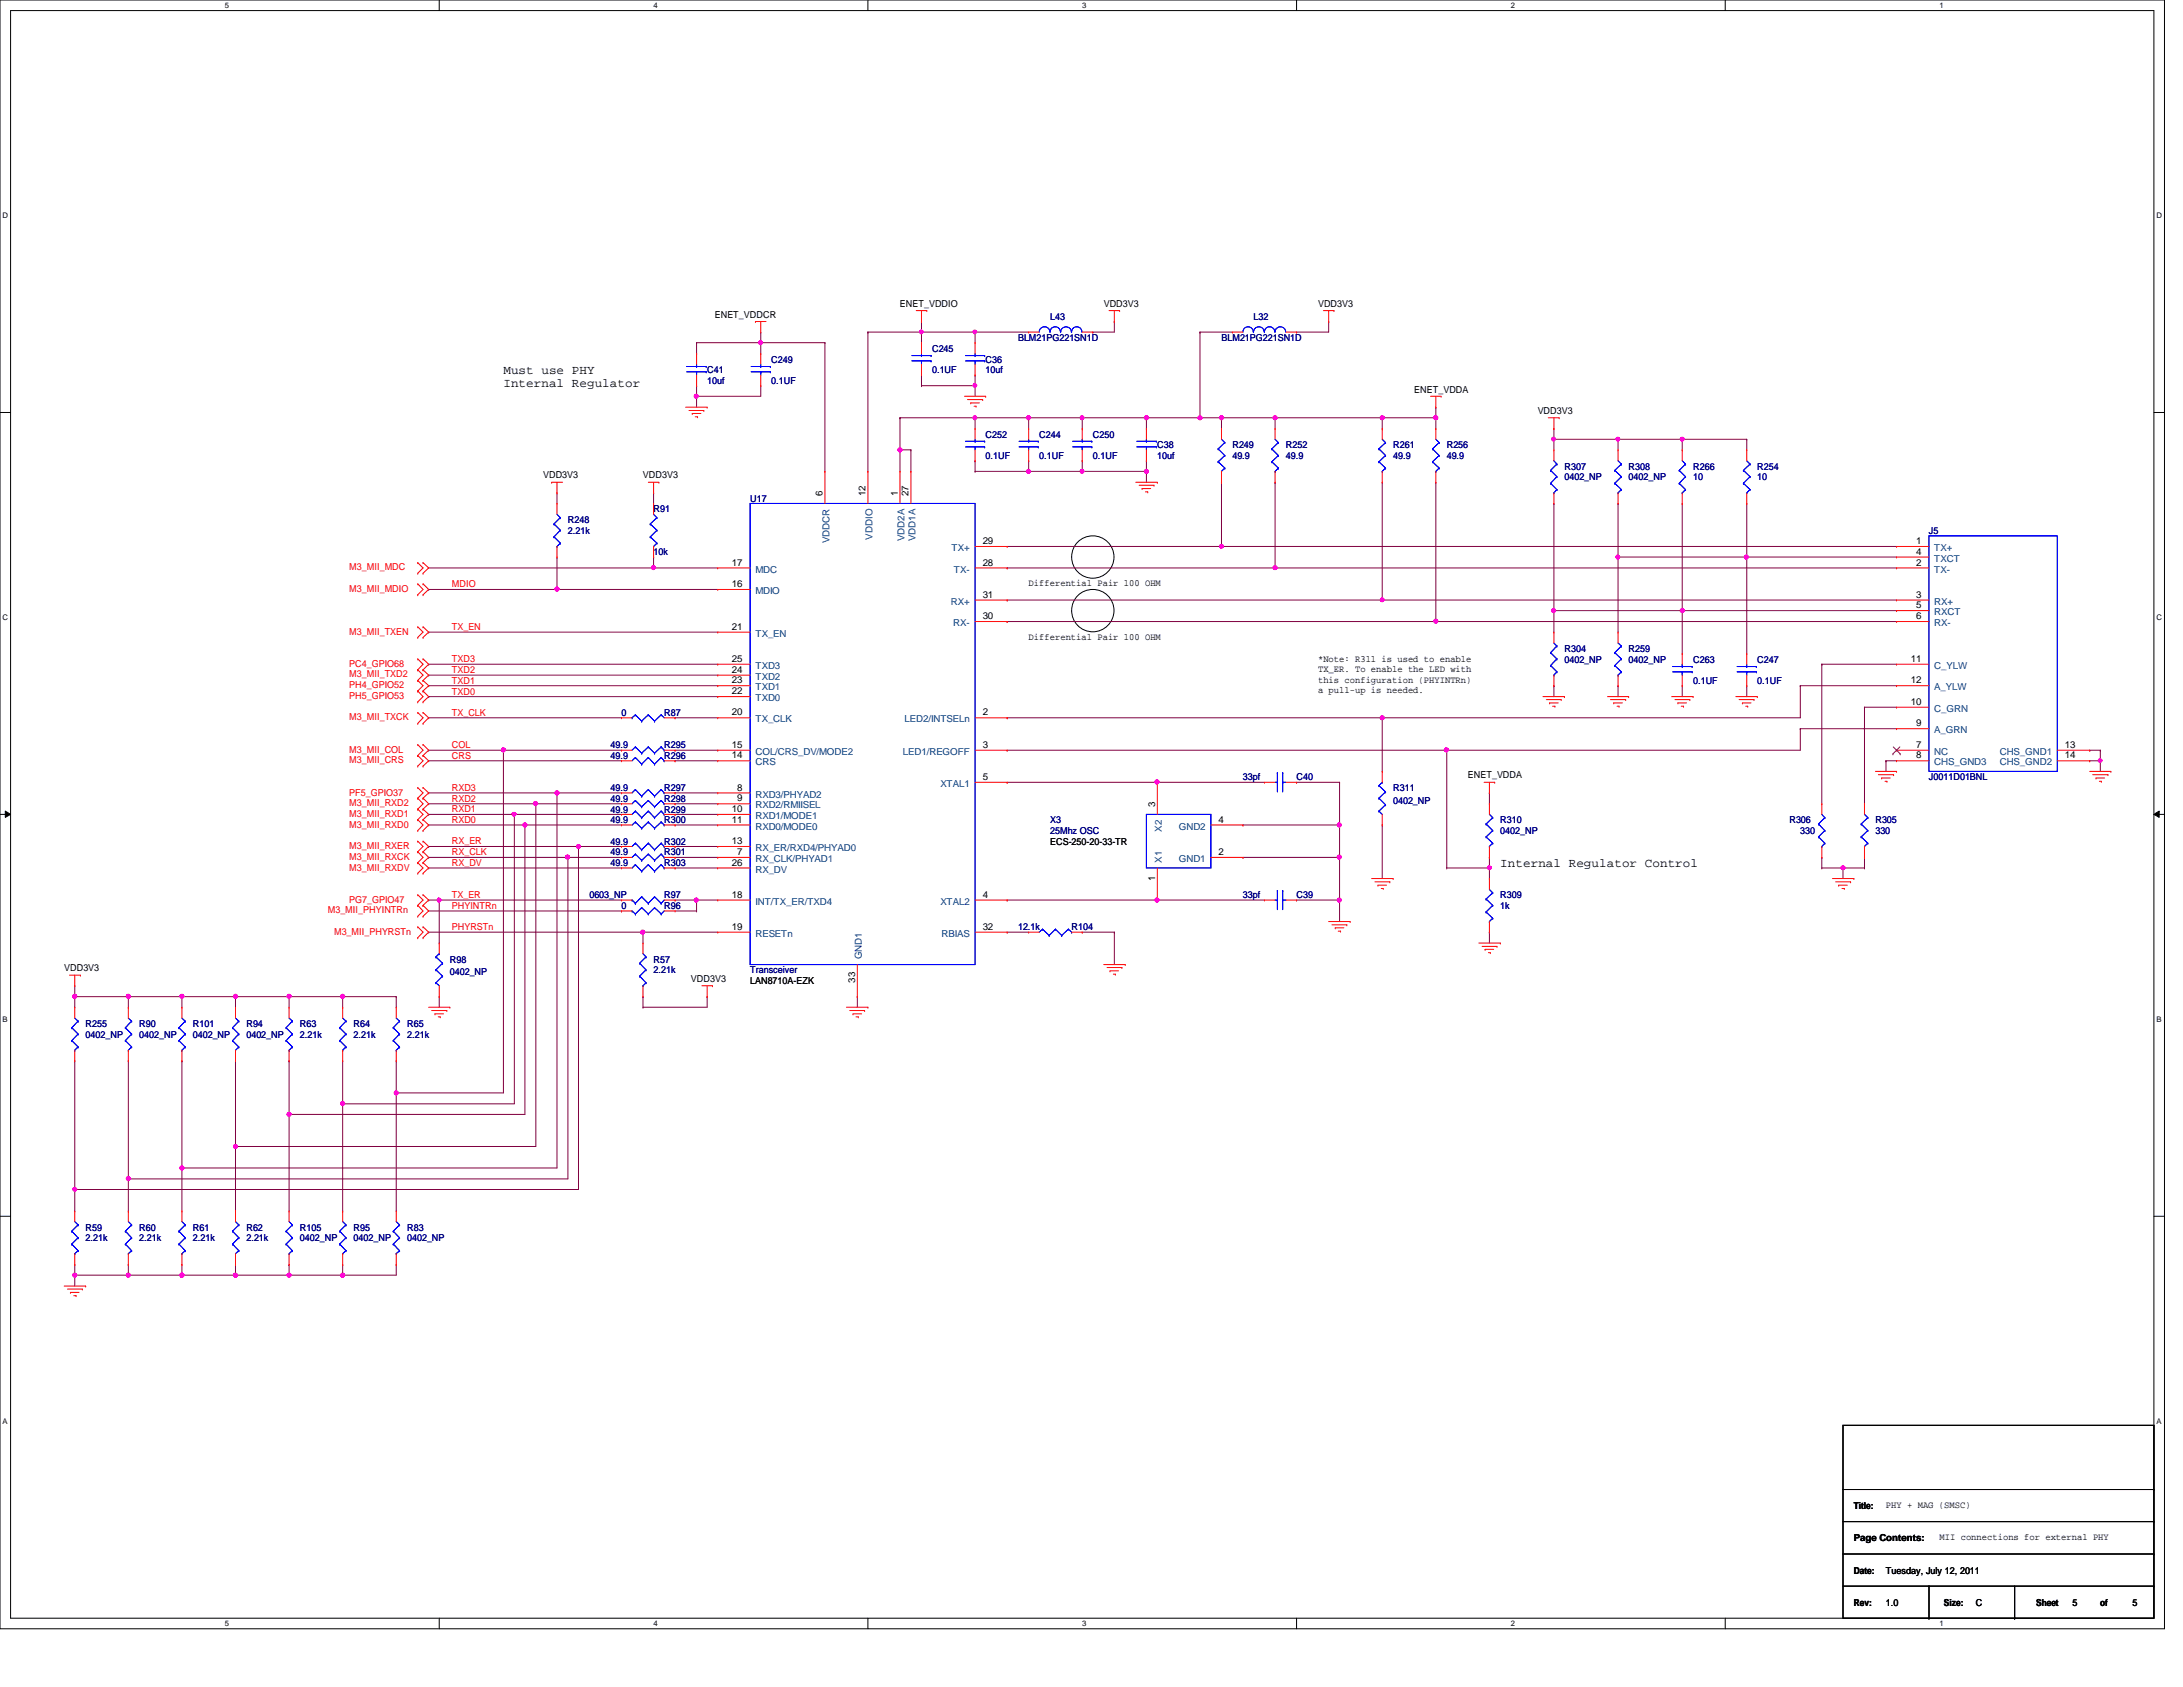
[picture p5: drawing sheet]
<svg xmlns="http://www.w3.org/2000/svg" width="279mm" height="216mm" viewBox="0 0 279 216" stroke-linecap="round" stroke-linejoin="round" font-family="sans-serif">
<defs><g id="words">
<g font-size="1.6">
<text x="64.4" y="47.9">Must use PHY</text>
<text x="64.4" y="49.6">Internal Regulator</text>
<text x="192" y="111">Internal Regulator Control</text>
</g>
<g font-size="1.2">
<text x="91.5" y="40.6">ENET_VDDCR</text>
<text x="115.2" y="39.2">ENET_VDDIO</text>
<text x="141.3" y="39.2">VDD3V3</text>
<text x="168.7" y="39.2">VDD3V3</text>
<text x="181" y="50.2">ENET_VDDA</text>
<text x="196.8" y="53">VDD3V3</text>
<text x="69.5" y="61.2">VDD3V3</text>
<text x="82.3" y="61.2">VDD3V3</text>
<text x="105.3" y="63.5" transform="rotate(-90 105.3 63.5)">6</text>
<text x="110.8" y="63.5" transform="rotate(-90 110.8 63.5)">12</text>
<text x="114.9" y="63.5" transform="rotate(-90 114.9 63.5)">1</text>
<text x="116.3" y="63.5" transform="rotate(-90 116.3 63.5)">27</text>
<text x="125.8" y="69.6">29</text>
<text x="245.2" y="69.6">1</text>
<text x="245.2" y="71">4</text>
<text x="93.7" y="75.1">16</text>
<text x="93.7" y="72.4">17</text>
<text x="125.8" y="76.5">31</text>
<text x="125.8" y="72.4">28</text>
<text x="131.7" y="75.1">Differential Pair 100 OHM</text>
<text x="245.2" y="72.4">2</text>
<text x="245.2" y="76.5">3</text>
<text x="245.2" y="77.9">5</text>
<text x="93.7" y="80.6">21</text>
<text x="125.8" y="79.2">30</text>
<text x="131.7" y="81.9">Differential Pair 100 OHM</text>
<text x="245.2" y="79.2">6</text>
<text x="93.7" y="88.9">22</text>
<text x="93.7" y="87.5">23</text>
<text x="93.7" y="84.7">25</text>
<text x="93.7" y="86.1">24</text>
<text x="168.7" y="84.7">*Note: R311 is used to enable</text>
<text x="168.7" y="86">TX_ER. To enable the LED with</text>
<text x="168.7" y="87.4">this configuration (PHYINTRn)</text>
<text x="168.7" y="88.7">a pull-up is needed.</text>
<text x="244.6" y="84.7">11</text>
<text x="244.6" y="87.5">12</text>
<text x="93.7" y="95.7">15</text>
<text x="93.7" y="91.6">20</text>
<text x="125.8" y="95.7">3</text>
<text x="125.8" y="91.6">2</text>
<text x="244.6" y="90.2">10</text>
<text x="245.2" y="93">9</text>
<text x="245.2" y="95.7">7</text>
<text x="264.3" y="95.7">13</text>
<text x="93.7" y="97.1">14</text>
<text x="94.4" y="101.2">8</text>
<text x="125.8" y="99.8">5</text>
<text x="187.9" y="99.6">ENET_VDDA</text>
<text x="245.2" y="97.1">8</text>
<text x="264.3" y="97.1">14</text>
<text x="93.7" y="105.3">11</text>
<text x="93.7" y="103.9">10</text>
<text x="94.4" y="102.6">9</text>
<text x="147.8" y="103.3" transform="rotate(-90 147.8 103.3)">3</text>
<text x="156" y="105.3">4</text>
<text x="93.7" y="110.8">26</text>
<text x="93.7" y="108">13</text>
<text x="94.4" y="109.4">7</text>
<text x="134.4" y="108.1">ECS-250-20-33-TR</text>
<text x="147.8" y="112.7" transform="rotate(-90 147.8 112.7)">1</text>
<text x="156" y="109.4">2</text>
<text x="93.7" y="119">19</text>
<text x="93.7" y="114.9">18</text>
<text x="125.8" y="119">32</text>
<text x="125.8" y="114.9">4</text>
<text x="8.2" y="124.3">VDD3V3</text>
<text x="88.4" y="125.7">VDD3V3</text>
<text x="96" y="125.9">LAN8710A-EZK</text>
<text x="109.4" y="125.8" transform="rotate(-90 109.4 125.8)">33</text>
<text x="237.3" y="193.2">Title:</text>
<text x="237.3" y="197.3">Page Contents:</text>
<text x="241.4" y="193">PHY + MAG (SMSC)</text>
<text x="248.2" y="197.1">MII connections for external PHY</text>
<text x="237.3" y="201.4">Date:</text>
<text x="241.4" y="201.4">Tuesday, July 12, 2011</text>
<text x="237.3" y="205.5">Rev:</text>
<text x="241.4" y="205.5">1.0</text>
<text x="248.8" y="205.5">Size:</text>
<text x="252.9" y="205.5">C</text>
<text x="260.6" y="205.5">Sheet</text>
<text x="265.3" y="205.5">5</text>
<text x="268.8" y="205.5">of</text>
<text x="272.9" y="205.5">5</text>
</g>
<g font-size="1.2" fill="#000080">
<text x="134.4" y="40.9">L43</text>
<text x="160.4" y="40.9">L32</text>
<text x="90.5" y="47.8">C41</text>
<text x="98.7" y="46.4">C249</text>
<text x="119.3" y="45">C245</text>
<text x="119.3" y="47.8">0.1UF</text>
<text x="126.2" y="46.4">C36</text>
<text x="126.2" y="47.8">10uf</text>
<text x="130.3" y="43.6">BLM21PG221SN1D</text>
<text x="156.3" y="43.6">BLM21PG221SN1D</text>
<text x="90.5" y="49.1">10uf</text>
<text x="98.7" y="49.1">0.1UF</text>
<text x="126.2" y="56">C252</text>
<text x="126.2" y="58.7">0.1UF</text>
<text x="133" y="56">C244</text>
<text x="133" y="58.7">0.1UF</text>
<text x="139.9" y="56">C250</text>
<text x="139.9" y="58.7">0.1UF</text>
<text x="148.1" y="57.4">C38</text>
<text x="148.1" y="58.7">10uf</text>
<text x="157.7" y="57.4">R249</text>
<text x="157.7" y="58.7">49.9</text>
<text x="164.6" y="57.4">R252</text>
<text x="164.6" y="58.7">49.9</text>
<text x="178.3" y="57.4">R261</text>
<text x="178.3" y="58.7">49.9</text>
<text x="185.2" y="57.4">R256</text>
<text x="185.2" y="58.7">49.9</text>
<text x="83.7" y="65.6">R91</text>
<text x="96" y="64.2">U17</text>
<text x="200.2" y="60.1">R307</text>
<text x="200.2" y="61.5">0402_NP</text>
<text x="208.4" y="60.1">R308</text>
<text x="208.4" y="61.5">0402_NP</text>
<text x="216.7" y="60.1">R266</text>
<text x="216.7" y="61.5">10</text>
<text x="224.9" y="60.1">R254</text>
<text x="224.9" y="61.5">10</text>
<text x="72.7" y="67">R248</text>
<text x="72.7" y="68.3">2.21k</text>
<text x="83.7" y="71.1">10k</text>
<text x="246.9" y="68.3">J5</text>
<text x="200.2" y="83.4">R304</text>
<text x="208.4" y="83.4">R259</text>
<text x="200.2" y="84.8">0402_NP</text>
<text x="208.4" y="84.8">0402_NP</text>
<text x="216.7" y="84.8">C263</text>
<text x="216.7" y="87.5">0.1UF</text>
<text x="224.9" y="84.8">C247</text>
<text x="224.9" y="87.5">0.1UF</text>
<text x="78.1" y="95.8">49.9</text>
<text x="79.5" y="91.7">0</text>
<text x="85" y="91.7">R87</text>
<text x="85" y="95.8">R295</text>
<text x="78.1" y="97.2">49.9</text>
<text x="78.1" y="101.3">49.9</text>
<text x="85" y="97.2">R296</text>
<text x="85" y="101.3">R297</text>
<text x="159.1" y="99.9">33pf</text>
<text x="165.9" y="99.9">C40</text>
<text x="178.3" y="101.3">R311</text>
<text x="246.9" y="99.9">J0011D01BNL</text>
<text x="78.1" y="102.6">49.9</text>
<text x="78.1" y="105.4">49.9</text>
<text x="78.1" y="104">49.9</text>
<text x="85" y="102.6">R298</text>
<text x="85" y="105.4">R300</text>
<text x="85" y="104">R299</text>
<text x="134.4" y="105.4">X3</text>
<text x="134.4" y="106.7">25Mhz OSC</text>
<text x="178.3" y="102.9">0402_NP</text>
<text x="192" y="105.4">R310</text>
<text x="192" y="106.7">0402_NP</text>
<text x="229" y="105.4">R306</text>
<text x="230.4" y="106.7">330</text>
<text x="240" y="105.4">R305</text>
<text x="240" y="106.7">330</text>
<text x="78.1" y="108.1">49.9</text>
<text x="78.1" y="110.9">49.9</text>
<text x="78.1" y="109.5">49.9</text>
<text x="85" y="108.1">R302</text>
<text x="85" y="110.9">R303</text>
<text x="85" y="109.5">R301</text>
<text x="75.4" y="115">0603_NP</text>
<text x="79.5" y="116.3">0</text>
<text x="85" y="116.3">R96</text>
<text x="85" y="115">R97</text>
<text x="130.3" y="119.1">12.1k</text>
<text x="137.2" y="119.1">R104</text>
<text x="159.1" y="115">33pf</text>
<text x="165.9" y="115">C39</text>
<text x="192" y="115">R309</text>
<text x="192" y="116.3">1k</text>
<text x="57.6" y="123.2">R98</text>
<text x="57.6" y="124.8">0402_NP</text>
<text x="83.7" y="123.2">R57</text>
<text x="83.7" y="124.6">2.21k</text>
<text x="96" y="124.6">Transceiver</text>
<text x="11" y="131.4">R255</text>
<text x="17.8" y="131.4">R90</text>
<text x="24.7" y="131.4">R101</text>
<text x="31.5" y="131.4">R94</text>
<text x="38.4" y="131.4">R63</text>
<text x="45.3" y="131.4">R64</text>
<text x="52.1" y="131.4">R65</text>
<text x="11" y="132.8">0402_NP</text>
<text x="17.8" y="132.8">0402_NP</text>
<text x="24.7" y="132.8">0402_NP</text>
<text x="31.5" y="132.8">0402_NP</text>
<text x="38.4" y="132.8">2.21k</text>
<text x="45.3" y="132.8">2.21k</text>
<text x="52.1" y="132.8">2.21k</text>
<text x="11" y="157.5">R59</text>
<text x="11" y="158.9">2.21k</text>
<text x="17.8" y="157.5">R60</text>
<text x="17.8" y="158.9">2.21k</text>
<text x="24.7" y="157.5">R61</text>
<text x="24.7" y="158.9">2.21k</text>
<text x="31.5" y="157.5">R62</text>
<text x="31.5" y="158.9">2.21k</text>
<text x="38.4" y="157.5">R105</text>
<text x="38.4" y="158.9">0402_NP</text>
<text x="45.3" y="157.5">R95</text>
<text x="45.3" y="158.9">0402_NP</text>
<text x="52.1" y="157.5">R83</text>
<text x="52.1" y="158.9">0402_NP</text>
</g>
<g font-size="1.2" fill="#004080">
<text x="106.2" y="69.5" transform="rotate(-90 106.2 69.5)">VDDCR</text>
<text x="111.7" y="69" transform="rotate(-90 111.7 69)">VDDIO</text>
<text x="115.8" y="69.3" transform="rotate(-90 115.8 69.3)">VDD2A</text>
<text x="117.2" y="69.3" transform="rotate(-90 117.2 69.3)">VDD1A</text>
<text x="121.8" y="70.5">TX+</text>
<text x="247.6" y="70.5">TX+</text>
<text x="247.6" y="71.9">TXCT</text>
<text x="96.7" y="76">MDIO</text>
<text x="96.7" y="73.3">MDC</text>
<text x="121.7" y="77.4">RX+</text>
<text x="122.1" y="73.3">TX-</text>
<text x="247.6" y="73.3">TX-</text>
<text x="247.6" y="77.4">RX+</text>
<text x="96.7" y="81.5">TX_EN</text>
<text x="122" y="80.1">RX-</text>
<text x="247.6" y="78.7">RXCT</text>
<text x="247.6" y="80.1">RX-</text>
<text x="96.7" y="89.7">TXD0</text>
<text x="96.7" y="88.3">TXD1</text>
<text x="96.7" y="85.6">TXD3</text>
<text x="96.7" y="87">TXD2</text>
<text x="247.6" y="85.6">C_YLW</text>
<text x="247.6" y="88.3">A_YLW</text>
<text x="96.7" y="92.5">TX_CLK</text>
<text x="115.8" y="92.5">LED2/INTSELn</text>
<text x="247.6" y="91.1">C_GRN</text>
<text x="247.6" y="93.9">A_GRN</text>
<text x="96.7" y="98">CRS</text>
<text x="96.7" y="96.6">COL/CRS_DV/MODE2</text>
<text x="115.6" y="96.6">LED1/REGOFF</text>
<text x="120.4" y="100.7">XTAL1</text>
<text x="247.6" y="96.6">NC</text>
<text x="247.6" y="98">CHS_GND3</text>
<text x="255.9" y="96.6">CHS_GND1</text>
<text x="255.9" y="98">CHS_GND2</text>
<text x="96.7" y="106.2">RXD0/MODE0</text>
<text x="96.7" y="104.8">RXD1/MODE1</text>
<text x="96.7" y="103.5">RXD2/RMIISEL</text>
<text x="96.7" y="102.1">RXD3/PHYAD2</text>
<text x="148.7" y="106.4" transform="rotate(-90 148.7 106.4)">X2</text>
<text x="150.9" y="106.2">GND2</text>
<text x="96.7" y="111.7">RX_DV</text>
<text x="96.7" y="110.3">RX_CLK/PHYAD1</text>
<text x="96.7" y="108.9">RX_ER/RXD4/PHYAD0</text>
<text x="148.7" y="110.4" transform="rotate(-90 148.7 110.4)">X1</text>
<text x="150.9" y="110.3">GND1</text>
<text x="96.7" y="119.9">RESETn</text>
<text x="96.7" y="115.8">INT/TX_ER/TXD4</text>
<text x="120.4" y="115.8">XTAL2</text>
<text x="120.5" y="119.9">RBIAS</text>
<text x="110.3" y="122.8" transform="rotate(-90 110.3 122.8)">GND1</text>
</g>
<g font-size="1.2" fill="#f00">
<text x="44.7" y="75.7">M3_MII_MDIO</text>
<text x="44.7" y="73">M3_MII_MDC</text>
<text x="57.8" y="75.2">MDIO</text>
<text x="44.7" y="81.2">M3_MII_TXEN</text>
<text x="57.8" y="80.6">TX_EN</text>
<text x="44.7" y="86.7">M3_MII_TXD2</text>
<text x="44.7" y="88.1">PH4_GPIO52</text>
<text x="44.7" y="89.5">PH5_GPIO53</text>
<text x="44.7" y="85.3">PC4_GPIO68</text>
<text x="57.8" y="88.9">TXD0</text>
<text x="57.8" y="87.5">TXD1</text>
<text x="57.8" y="86.1">TXD2</text>
<text x="57.8" y="84.8">TXD3</text>
<text x="44.7" y="92.2">M3_MII_TXCK</text>
<text x="57.8" y="95.8">COL</text>
<text x="57.8" y="91.6">TX_CLK</text>
<text x="44.7" y="101.8">PF5_GPIO37</text>
<text x="44.7" y="96.3">M3_MII_COL</text>
<text x="44.7" y="97.7">M3_MII_CRS</text>
<text x="57.8" y="101.2">RXD3</text>
<text x="57.8" y="97.1">CRS</text>
<text x="44.7" y="105.9">M3_MII_RXD0</text>
<text x="44.7" y="103.2">M3_MII_RXD2</text>
<text x="44.7" y="104.6">M3_MII_RXD1</text>
<text x="57.8" y="105.3">RXD0</text>
<text x="57.8" y="102.6">RXD2</text>
<text x="57.8" y="104">RXD1</text>
<text x="44.7" y="111.4">M3_MII_RXDV</text>
<text x="44.7" y="108.7">M3_MII_RXER</text>
<text x="44.7" y="110">M3_MII_RXCK</text>
<text x="57.8" y="110.8">RX_DV</text>
<text x="57.8" y="109.5">RX_CLK</text>
<text x="57.8" y="108.1">RX_ER</text>
<text x="42" y="116.9">M3_MII_PHYINTRn</text>
<text x="42.8" y="119.6">M3_MII_PHYRSTn</text>
<text x="44.7" y="115.5">PG7_GPIO47</text>
<text x="57.8" y="119">PHYRSTn</text>
<text x="57.8" y="116.3">PHYINTRn</text>
<text x="57.8" y="114.9">TX_ER</text>
</g>
<g font-size="1">
<text x="28.8" y="1">5</text>
<text x="83.7" y="1">4</text>
<text x="138.5" y="1">3</text>
<text x="193.4" y="1">2</text>
<text x="248.2" y="1">1</text>
<text x=".3" y="27.9">D</text>
<text x="276" y="27.9">D</text>
<text x=".3" y="79.4">C</text>
<text x="276" y="79.4">C</text>
<text x=".3" y="130.8">B</text>
<text x="276" y="130.8">B</text>
<text x=".3" y="182.2">A</text>
<text x="276" y="182.2">A</text>
<text x="28.8" y="208.1">5</text>
<text x="83.7" y="208.1">4</text>
<text x="138.5" y="208.1">3</text>
<text x="193.4" y="208.1">2</text>
<text x="248.2" y="208.1">1</text>
</g>
</g></defs>
<path d="M0 0h277v208.4h-277zM1.4 1.4h274.3v205.7h-274.3z" fill="none" stroke="#000" stroke-width=".13"/>
<g fill="#fff">
<path d="M28.8 .1h.5v1.1h-.5z"/>
<path d="M28.8 207.2h.5v1.1h-.5z"/>
</g>
<path d="M56.2 0v1.4M56.2 207.1v1.3" fill="none" stroke="#000" stroke-width=".13"/>
<g fill="#fff">
<path d="M83.7 .1h.5v1.1h-.5z"/>
<path d="M83.7 207.2h.5v1.1h-.5z"/>
</g>
<path d="M111.1 0v1.4M111.1 207.1v1.3" fill="none" stroke="#000" stroke-width=".13"/>
<g fill="#fff">
<path d="M138.5 .1h.6v1.1h-.6z"/>
<path d="M138.5 207.2h.6v1.1h-.6z"/>
</g>
<path d="M165.9 0v1.4M165.9 207.1v1.3" fill="none" stroke="#000" stroke-width=".13"/>
<g fill="#fff">
<path d="M193.4 .1h.5v1.1h-.5z"/>
<path d="M193.4 207.2h.5v1.1h-.5z"/>
</g>
<path d="M220.8 0v1.4M220.8 207.1v1.3" fill="none" stroke="#000" stroke-width=".13"/>
<g fill="#fff">
<path d="M248.2 .1h.6v1.1h-.6z"/>
<path d="M248.2 207.2h.6v1.1h-.6z"/>
<path d="M.3 27.1h.8v1.1h-.8z"/>
<path d="M276 27.1h.7v1.1h-.7z"/>
<path d="M.3 78.5h.8v1.1h-.8z"/>
<path d="M276 78.5h.7v1.1h-.7z"/>
</g>
<path d="M0 52.8h1.4M275.7 52.8h1.3" fill="none" stroke="#000" stroke-width=".13"/>
<g fill="#fff">
<path d="M.3 129.9h.7v1.1h-.7z"/>
<path d="M276 129.9h.6v1.1h-.6z"/>
</g>
<path d="M0 104.2h1.4M.7 103.8l.7 .4-.7 .4zM275.7 104.2l.7-.4v.8zM275.7 104.2h1.3" fill="none" stroke="#000" stroke-width=".13"/>
<path d="M.7 103.8l.7 .4-.7 .4zM275.7 104.2l.7-.4v.8z" fill="#000"/>
<g fill="#fff">
<path d="M.3 181.4h.7v1.1h-.7z"/>
<path d="M276 181.4h.6v1.1h-.6z"/>
</g>
<g fill="none" stroke="#000" stroke-width=".13">
<path d="M0 155.7h1.4M275.7 155.7h1.3"/>
<circle cx="139.9" cy="71.3" r="2.71"/>
<circle cx="139.9" cy="78.1" r="2.71"/>
</g>
<path d="M72.7 109.7h.1M72.7 109.7h6.8" fill="none" stroke="#800040" stroke-width=".13"/>
<circle cx="72.6" cy="109.7" r=".26" fill="#f0f"/>
<circle cx="72.6" cy="109.7" r=".26" fill="none" stroke="#f0f" stroke-width=".13"/>
<path d="M183.8 53.5h.1M183.8 53.5v1.4" fill="none" stroke="#800040" stroke-width=".13"/>
<circle cx="183.8" cy="53.5" r=".26" fill="#f0f"/>
<circle cx="183.8" cy="53.5" r=".26" fill="none" stroke="#f0f" stroke-width=".13"/>
<path d="M86.4 111.1h.1M86.4 111.1h5.5M148.1 115.2h.1M148.1 115.2h13.7" fill="none" stroke="#800040" stroke-width=".13"/>
<circle cx="148.1" cy="115.2" r=".26" fill="#f0f"/>
<circle cx="148.1" cy="115.2" r=".26" fill="none" stroke="#f0f" stroke-width=".13"/>
<path d="M74 108.3h.1M74 108.3v43.9" fill="none" stroke="#800040" stroke-width=".13"/>
<circle cx="74" cy="108.3" r=".26" fill="#f0f"/>
<circle cx="74" cy="108.3" r=".26" fill="none" stroke="#f0f" stroke-width=".13"/>
<path d="M54.9 111.1h.1M54.9 111.1h24.6M148.1 100.1h.1M148.1 100.1h13.7" fill="none" stroke="#800040" stroke-width=".13"/>
<circle cx="148.1" cy="100.1" r=".26" fill="#f0f"/>
<circle cx="148.1" cy="100.1" r=".26" fill="none" stroke="#f0f" stroke-width=".13"/>
<path d="M165.9 100.1h.1M165.9 115.2h.1M165.9 100.1h5.5M165.9 115.2h5.5" fill="none" stroke="#800040" stroke-width=".13"/>
<circle cx="171.4" cy="115.2" r=".26" fill="#f0f"/>
<circle cx="171.4" cy="115.2" r=".26" fill="none" stroke="#f0f" stroke-width=".13"/>
<path d="M128.9 79.5h.1M128.9 79.5h54.9" fill="none" stroke="#800040" stroke-width=".13"/>
<circle cx="183.8" cy="79.5" r=".26" fill="#f0f"/>
<circle cx="183.8" cy="79.5" r=".26" fill="none" stroke="#f0f" stroke-width=".13"/>
<path d="M128.9 76.8h.1M128.9 76.8h48M72.7 109.7h.1M72.7 109.7v41.2" fill="none" stroke="#800040" stroke-width=".13"/>
<circle cx="176.9" cy="76.8" r=".25" fill="#f0f"/>
<circle cx="176.9" cy="76.8" r=".25" fill="none" stroke="#f0f" stroke-width=".13"/>
<g fill="none" stroke="#800040" stroke-width=".13">
<path d="M89.2 50.7h.1M89.2 50.7v1.4M97.4 43.9h.1M97.4 42.5h.1M97.4 43.9h8.2M97.4 42.5v1.4M105.6 43.9h.1M105.6 43.9v16.4M83.7 72.7h.1M83.7 72.7h8.2M54.9 109.7h.1M54.9 109.7h17.8"/>
<path d="M74 108.3h.1M74 108.3h5.5M86.4 108.3h.1M86.4 108.3h5.5M30.1 127.6h.1M30.1 127.6v1.3M30.1 127.6h6.9M30.1 161.8h.1M30.1 161.8v1.4"/>
</g>
<circle cx="30.1" cy="127.5" r=".26" fill="#f0f"/>
<circle cx="30.1" cy="127.5" r=".26" fill="none" stroke="#f0f" stroke-width=".13"/>
<path d="M16.4 163.2h.1M16.4 163.2h6.9" fill="none" stroke="#800040" stroke-width=".13"/>
<circle cx="23.3" cy="163.2" r=".26" fill="#f0f"/>
<circle cx="23.3" cy="163.2" r=".26" fill="none" stroke="#f0f" stroke-width=".13"/>
<circle cx="16.4" cy="163.2" r=".26" fill="#f0f"/>
<circle cx="16.4" cy="163.2" r=".26" fill="none" stroke="#f0f" stroke-width=".13"/>
<path d="M9.6 152.2h.1M9.6 152.2h64.4M30.1 146.7h.1M30.1 146.7v8.3M23.3 163.2h.1M23.3 163.2h6.8" fill="none" stroke="#800040" stroke-width=".13"/>
<circle cx="23.3" cy="163.2" r=".26" fill="#f0f"/>
<circle cx="23.3" cy="163.2" r=".26" fill="none" stroke="#f0f" stroke-width=".13"/>
<path d="M54.9 96h.1M54.9 96h9.5M86.4 96h.1M86.4 96h5.5M9.6 135.8h.1M9.6 135.8v16.4M37 135.8h.1M37 135.8v6.8M37 142.6h.1M37 142.6h30.2M23.3 161.8h.1M23.3 161.8v1.4" fill="none" stroke="#800040" stroke-width=".13"/>
<circle cx="37" cy="142.6" r=".26" fill="#f0f"/>
<circle cx="37" cy="142.6" r=".26" fill="none" stroke="#f0f" stroke-width=".13"/>
<g fill="none" stroke="#800040" stroke-width=".13">
<path d="M64.4 96h.1M64.4 96h15.1M54.9 105.6h.1M54.9 105.6h12.3M65.8 104.2h.1M65.8 104.2h13.7M71.3 101.5h.1M71.3 101.5h8.2M23.3 127.6h.1M23.3 127.6v1.3M37 127.6h.1M37 127.6v1.3"/>
<path d="M50.7 139.9h.1M50.7 139.9h13.7M23.3 149.5h.1M23.3 149.5v5.5M30.1 146.7h.1M30.1 146.7h38.5M43.9 141.3h.1M43.9 141.3h21.9"/>
</g>
<circle cx="30.1" cy="146.7" r=".26" fill="#f0f"/>
<circle cx="30.1" cy="146.7" r=".26" fill="none" stroke="#f0f" stroke-width=".13"/>
<path d="M68.6 102.9h.1M68.6 102.9v43.8" fill="none" stroke="#800040" stroke-width=".13"/>
<circle cx="68.5" cy="102.8" r=".26" fill="#f0f"/>
<circle cx="68.5" cy="102.8" r=".26" fill="none" stroke="#f0f" stroke-width=".13"/>
<path d="M54.9 102.9h.1M54.9 108.3h.1M54.9 102.9h13.7M54.9 108.3h19.1M30.1 135.8h.1M30.1 135.8v10.9M16.4 150.9h.1M16.4 150.9h56.3" fill="none" stroke="#800040" stroke-width=".13"/>
<circle cx="16.4" cy="150.8" r=".26" fill="#f0f"/>
<circle cx="16.4" cy="150.8" r=".26" fill="none" stroke="#f0f" stroke-width=".13"/>
<path d="M71.3 75.4h.1M71.3 75.4h20.6M71.3 101.5h.1M71.3 101.5v48" fill="none" stroke="#800040" stroke-width=".13"/>
<circle cx="71.3" cy="101.5" r=".26" fill="#f0f"/>
<circle cx="71.3" cy="101.5" r=".26" fill="none" stroke="#f0f" stroke-width=".13"/>
<path d="M9.6 127.6h.1M9.6 127.6h6.8" fill="none" stroke="#800040" stroke-width=".13"/>
<circle cx="9.6" cy="127.5" r=".26" fill="#f0f"/>
<circle cx="9.6" cy="127.5" r=".26" fill="none" stroke="#f0f" stroke-width=".13"/>
<path d="M67.2 105.6h.1M67.2 105.6v37" fill="none" stroke="#800040" stroke-width=".13"/>
<circle cx="67.2" cy="105.6" r=".26" fill="#f0f"/>
<circle cx="67.2" cy="105.6" r=".26" fill="none" stroke="#f0f" stroke-width=".13"/>
<path d="M16.4 127.6h.1M16.4 127.6h6.9" fill="none" stroke="#800040" stroke-width=".13"/>
<circle cx="16.4" cy="127.5" r=".26" fill="#f0f"/>
<circle cx="16.4" cy="127.5" r=".26" fill="none" stroke="#f0f" stroke-width=".13"/>
<path d="M43.9 163.2h.1M43.9 163.2h6.8" fill="none" stroke="#800040" stroke-width=".13"/>
<circle cx="43.9" cy="163.2" r=".26" fill="#f0f"/>
<circle cx="43.9" cy="163.2" r=".26" fill="none" stroke="#f0f" stroke-width=".13"/>
<path d="M43.9 127.6h.1M43.9 127.6h6.8M109.7 127.6h.1M109.7 127.6v1.3" fill="none" stroke="#800040" stroke-width=".13"/>
<circle cx="43.9" cy="127.5" r=".26" fill="#f0f"/>
<circle cx="43.9" cy="127.5" r=".26" fill="none" stroke="#f0f" stroke-width=".13"/>
<path d="M43.9 127.6h.1M43.9 127.6v1.3M50.7 127.6h.1M50.7 127.6v1.3M23.3 149.5h.1M23.3 149.5h48" fill="none" stroke="#800040" stroke-width=".13"/>
<circle cx="23.3" cy="149.5" r=".26" fill="#f0f"/>
<circle cx="23.3" cy="149.5" r=".26" fill="none" stroke="#f0f" stroke-width=".13"/>
<path d="M65.8 104.2h.1M65.8 104.2v37.1" fill="none" stroke="#800040" stroke-width=".13"/>
<circle cx="65.8" cy="104.2" r=".25" fill="#f0f"/>
<circle cx="65.8" cy="104.2" r=".25" fill="none" stroke="#f0f" stroke-width=".13"/>
<g fill="none" stroke="#800040" stroke-width=".13">
<path d="M117.9 41.1h.1M117.9 42.5h.1M117.9 49.4h.1M117.9 41.1v2.8M124.8 48h.1M124.8 48v1.4h-6.9M54.9 75.4h.1M54.9 75.4h16.4M54.9 91.9h.1M54.9 91.9h24.6M86.4 91.9h.1M86.4 91.9h5.5"/>
<path d="M54.9 119.3h.1M54.9 119.3h27.4M82.3 119.3h.1M82.3 119.3v1.4M86.4 105.6h.1M86.4 104.2h.1M86.4 105.6h5.5M86.4 104.2h5.5M16.4 135.8h.1M16.4 135.8v15.1M23.3 135.8h.1M23.3 135.8v13.7"/>
<path d="M43.9 135.8h.1M43.9 135.8v5.5M50.7 135.8h.1M50.7 135.8v4.1"/>
</g>
<path d="M124.6 49.2h.3l.1 .1-.1 .2-.1 .1-.2-.1z" fill-rule="evenodd" fill="#f0f"/>
<path d="M124.6 49.2h.3l.1 .1-.1 .2-.1 .1-.2-.1z" fill="none" stroke="#f0f" stroke-width=".13"/>
<path d="M117.9 48h.1M117.9 48v1.4M124.8 42.5h.1M124.8 42.5h6.9" fill="none" stroke="#800040" stroke-width=".13"/>
<path d="M124.6 42.3h.3l.1 .2-.1 .1-.1 .1-.2-.1z" fill-rule="evenodd" fill="#f0f"/>
<path d="M124.6 42.3h.3l.1 .2-.1 .1-.1 .1-.2-.1z" fill="none" stroke="#f0f" stroke-width=".13"/>
<path d="M111.1 42.5h.1M111.1 42.5v17.8M142.6 41.1h.1M142.6 41.1v1.4M146.7 59h.1M146.7 53.5h.1M146.7 59v1.3M146.7 53.5h6.9" fill="none" stroke="#800040" stroke-width=".13"/>
<circle cx="146.7" cy="53.5" r=".26" fill="#f0f"/>
<circle cx="146.7" cy="53.5" r=".26" fill="none" stroke="#f0f" stroke-width=".13"/>
<path d="M111.1 42.5h.1M111.1 42.5h6.8M131.7 53.5h.1M131.7 53.5h6.8" fill="none" stroke="#800040" stroke-width=".13"/>
<path d="M131.5 53.3l.1-.1 .2 .1v.3l-.2 .1-.1-.1z" fill-rule="evenodd" fill="#f0f"/>
<path d="M131.5 53.3l.1-.1 .2 .1v.3l-.2 .1-.1-.1z" fill="none" stroke="#f0f" stroke-width=".13"/>
<path d="M124.8 53.5h.1M124.8 53.5h6.9" fill="none" stroke="#800040" stroke-width=".13"/>
<path d="M124.6 53.3l.2-.1 .2 .1-.1 .3-.1 .1-.2-.1z" fill-rule="evenodd" fill="#f0f"/>
<path d="M124.6 53.3l.2-.1 .2 .1-.1 .3-.1 .1-.2-.1z" fill="none" stroke="#f0f" stroke-width=".13"/>
<path d="M170.1 41.1h.1M170.1 41.1v1.4M82.3 119.3h.1M82.3 119.3h9.6M82.3 128.9h.1M82.3 128.9h8.2" fill="none" stroke="#800040" stroke-width=".13"/>
<circle cx="82.3" cy="119.3" r=".26" fill="#f0f"/>
<circle cx="82.3" cy="119.3" r=".26" fill="none" stroke="#f0f" stroke-width=".13"/>
<g fill="none" stroke="#800040" stroke-width=".13">
<path d="M89.2 43.9h.1M89.2 43.9h8.2M97.4 43.9h.1M97.4 43.9v1.4M83.7 71.3h.1M83.7 63.1h.1M83.7 63.1v1.3M83.7 71.3v1.4M54.9 89.2h.1M54.9 87.8h.1M54.9 89.2h37M54.9 87.8h37"/>
<path d="M128.9 119.3h.1M128.9 119.3h2.8M138.5 119.3h.1M138.5 119.3h4.1M142.6 119.3h.1M142.6 119.3v4.1M171.4 109.7h.1M171.4 109.7v5.5"/>
</g>
<path d="M97.2 43.7l.1-.1 .2 .1v.3l-.2 .1-.1-.1z" fill-rule="evenodd" fill="#f0f"/>
<path d="M97.2 43.7l.1-.1 .2 .1v.3l-.2 .1-.1-.1z" fill="none" stroke="#f0f" stroke-width=".13"/>
<path d="M89.2 50.7h.1M97.4 49.4h.1M97.4 49.4v1.3h-8.2" fill="none" stroke="#800040" stroke-width=".13"/>
<circle cx="89.1" cy="50.7" r=".26" fill="#f0f"/>
<circle cx="89.1" cy="50.7" r=".26" fill="none" stroke="#f0f" stroke-width=".13"/>
<path d="M131.7 59h.1M131.7 53.5h.1M131.7 53.5v1.4M131.7 59v1.3M138.5 59h.1M138.5 53.5h.1M138.5 53.5v1.4M138.5 59v1.3M138.5 60.3h.1M138.5 60.3h8.2M146.7 60.3h.1M146.7 60.3v1.4" fill="none" stroke="#800040" stroke-width=".13"/>
<circle cx="146.7" cy="60.3" r=".26" fill="#f0f"/>
<circle cx="146.7" cy="60.3" r=".26" fill="none" stroke="#f0f" stroke-width=".13"/>
<path d="M138.3 60.1h.2l.2 .1-.1 .3-.1 .1-.2-.1z" fill-rule="evenodd" fill="#f0f"/>
<path d="M138.3 60.1h.2l.2 .1-.1 .3-.1 .1-.2-.1z" fill="none" stroke="#f0f" stroke-width=".13"/>
<path d="M124.8 60.3h.1M124.8 60.3h6.9" fill="none" stroke="#800040" stroke-width=".13"/>
<path d="M131.5 60.1h.1l.2 .1v.3l-.2 .1-.1-.1z" fill-rule="evenodd" fill="#f0f"/>
<path d="M131.5 60.1h.1l.2 .1v.3l-.2 .1-.1-.1z" fill="none" stroke="#f0f" stroke-width=".13"/>
<path d="M124.8 59h.1M124.8 53.5h.1M124.8 53.5v1.4M124.8 59v1.3M131.7 60.3h.1M131.7 60.3h6.8M185.2 96h.1M185.2 96v15.1" fill="none" stroke="#800040" stroke-width=".13"/>
<circle cx="185.1" cy="96" r=".26" fill="#f0f"/>
<circle cx="185.1" cy="96" r=".26" fill="none" stroke="#f0f" stroke-width=".13"/>
<path d="M115.2 57.6h.1M115.2 57.6v2.7M128.9 96h.1M128.9 96h56.3" fill="none" stroke="#800040" stroke-width=".13"/>
<circle cx="115.2" cy="57.6" r=".26" fill="#f0f"/>
<circle cx="115.2" cy="57.6" r=".26" fill="none" stroke="#f0f" stroke-width=".13"/>
<path d="M115.2 57.6h.1M115.2 53.5h.1M115.2 57.6h1.4M115.2 53.5v4.1M116.6 57.6h.1M116.6 57.6v2.7M165.9 42.5h.1M165.9 42.5h4.2M89.2 115.2h.1M89.2 115.2h2.7" fill="none" stroke="#800040" stroke-width=".13"/>
<circle cx="89.1" cy="115.2" r=".26" fill="#f0f"/>
<circle cx="89.1" cy="115.2" r=".26" fill="none" stroke="#f0f" stroke-width=".13"/>
<g fill="none" stroke="#800040" stroke-width=".13">
<path d="M71.3 71.3h.1M71.3 71.3v4.1M54.9 86.4h.1M54.9 85h.1M54.9 80.9h.1M54.9 86.4h37M54.9 85h37M54.9 80.9h37M54.9 101.5h.1M54.9 101.5h16.4M68.6 102.9h.1M68.6 102.9h10.9"/>
<path d="M86.4 102.9h.1M86.4 101.5h.1M86.4 102.9h5.5M86.4 101.5h5.5M171.4 115.2h.1M171.4 115.2v2.7"/>
</g>
<circle cx="71.3" cy="75.4" r=".26" fill="#f0f"/>
<circle cx="71.3" cy="75.4" r=".26" fill="none" stroke="#f0f" stroke-width=".13"/>
<path d="M176.9 91.9h.1M176.9 91.9h53.5M185.2 96h.1M185.2 96h45.2" fill="none" stroke="#800040" stroke-width=".13"/>
<circle cx="176.9" cy="91.9" r=".26" fill="#f0f"/>
<circle cx="176.9" cy="91.9" r=".26" fill="none" stroke="#f0f" stroke-width=".13"/>
<path d="M54.9 104.2h.1M54.9 104.2h10.9M67.2 105.6h.1M67.2 105.6h12.3M9.6 127.6h.1M9.6 127.6v1.3M16.4 127.6h.1M16.4 127.6v1.3M9.6 163.2h.1M9.6 163.2v1.4M9.6 163.2h6.8" fill="none" stroke="#800040" stroke-width=".13"/>
<circle cx="9.6" cy="163.2" r=".26" fill="#f0f"/>
<circle cx="9.6" cy="163.2" r=".26" fill="none" stroke="#f0f" stroke-width=".13"/>
<path d="M153.6 42.5h.1M153.6 42.5v11M153.6 42.5h4.1M9.6 126.2h.1M9.6 126.2v1.4M9.6 152.2h.1M9.6 152.2v2.8M16.4 150.9h.1M16.4 150.9v4.1M16.4 161.8h.1M16.4 161.8v1.4" fill="none" stroke="#800040" stroke-width=".13"/>
<circle cx="9.6" cy="152.2" r=".25" fill="#f0f"/>
<circle cx="9.6" cy="152.2" r=".25" fill="none" stroke="#f0f" stroke-width=".13"/>
<path d="M153.6 53.5h.1M153.6 53.5h2.7" fill="none" stroke="#800040" stroke-width=".13"/>
<circle cx="153.6" cy="53.5" r=".26" fill="#f0f"/>
<circle cx="153.6" cy="53.5" r=".26" fill="none" stroke="#f0f" stroke-width=".13"/>
<g fill="none" stroke="#800040" stroke-width=".13">
<path d="M156.3 53.5h.1M156.3 53.5v1.4M163.2 53.5h.1M163.2 53.5v1.4M176.9 53.5h.1M176.9 53.5v1.4M71.3 63.1h.1M71.3 63.1v1.3M156.3 61.7h.1M156.3 69.9h.1M156.3 61.7v8.2M156.3 69.9h86.4"/>
<path d="M163.2 61.7h.1M163.2 72.7h.1M163.2 61.7v11M163.2 72.7h79.5M176.9 61.7h.1M176.9 76.8h.1M176.9 61.7v15.1M176.9 76.8h65.8M183.8 61.7h.1M183.8 79.5h.1M183.8 61.7v17.8M183.8 79.5h58.9"/>
<path d="M198.9 78.1h.1M198.9 78.1h16.4M207.1 71.3h.1M207.1 71.3v9.6M54.9 97.4h.1M54.9 97.4h24.6M86.4 97.4h.1M86.4 97.4h5.5M86.4 109.7h.1M86.4 109.7h5.5"/>
</g>
<circle cx="198.8" cy="78.1" r=".26" fill="#f0f"/>
<circle cx="198.8" cy="78.1" r=".26" fill="none" stroke="#f0f" stroke-width=".13"/>
<path d="M198.9 56.2h.1M198.9 56.2v1.4M198.9 56.2h8.2M207.1 56.2h.1M207.1 56.2v1.4M198.9 64.4h.1M198.9 64.4v13.7" fill="none" stroke="#800040" stroke-width=".13"/>
<circle cx="198.8" cy="56.2" r=".25" fill="#f0f"/>
<circle cx="198.8" cy="56.2" r=".25" fill="none" stroke="#f0f" stroke-width=".13"/>
<path d="M215.3 56.2h.1M215.3 56.2h8.3M215.3 56.2v1.4M223.6 56.2h.1M223.6 56.2v1.4M207.1 71.3h.1M207.1 71.3h16.5" fill="none" stroke="#800040" stroke-width=".13"/>
<path d="M206.9 71.1l.2-.1 .2 .1-.1 .4h-.1h-.2z" fill-rule="evenodd" fill="#f0f"/>
<path d="M206.9 71.1l.2-.1 .2 .1-.1 .4h-.1h-.2z" fill="none" stroke="#f0f" stroke-width=".13"/>
<path d="M207.1 64.4h.1M207.1 64.4v6.9M215.3 64.4h.1M215.3 78.1h.1M215.3 64.4v13.7M215.3 78.1h27.4" fill="none" stroke="#800040" stroke-width=".13"/>
<circle cx="215.3" cy="78.1" r=".26" fill="#f0f"/>
<circle cx="215.3" cy="78.1" r=".26" fill="none" stroke="#f0f" stroke-width=".13"/>
<path d="M223.6 64.4h.1M223.6 71.3h.1M223.6 64.4v6.9M223.6 71.3h19.1" fill="none" stroke="#800040" stroke-width=".13"/>
<circle cx="223.5" cy="71.3" r=".26" fill="#f0f"/>
<circle cx="223.5" cy="71.3" r=".26" fill="none" stroke="#f0f" stroke-width=".13"/>
<g fill="none" stroke="#800040" stroke-width=".13">
<path d="M163.2 53.5h.1M163.2 53.5h13.7M198.9 78.1h.1M198.9 78.1v2.8M215.3 78.1h.1M215.3 78.1v5.6M223.6 71.3h.1M223.6 71.3v12.4M198.9 87.8h.1M198.9 87.8v1.4M207.1 87.8h.1M207.1 87.8v1.4"/>
<path d="M230.4 87.8h.1M230.4 87.8v4.1M241.4 97.4h.1M241.4 97.4h1.3M241.4 97.4v1.3"/>
</g>
<circle cx="163.2" cy="53.5" r=".26" fill="#f0f"/>
<circle cx="163.2" cy="53.5" r=".26" fill="none" stroke="#f0f" stroke-width=".13"/>
<path d="M115.2 53.5h.1M115.2 53.5h9.6M124.8 49.4h.1M124.8 49.4v1.3M156.3 53.5h.1M156.3 53.5h6.9M190.6 111.1h.1M190.6 111.1v1.3" fill="none" stroke="#800040" stroke-width=".13"/>
<circle cx="156.3" cy="53.5" r=".26" fill="#f0f"/>
<circle cx="156.3" cy="53.5" r=".26" fill="none" stroke="#f0f" stroke-width=".13"/>
<path d="M176.9 53.5h.1M176.9 53.5h6.9" fill="none" stroke="#800040" stroke-width=".13"/>
<circle cx="176.9" cy="53.5" r=".26" fill="#f0f"/>
<circle cx="176.9" cy="53.5" r=".26" fill="none" stroke="#f0f" stroke-width=".13"/>
<path d="M23.3 127.6h.1M23.3 127.6h6.8" fill="none" stroke="#800040" stroke-width=".13"/>
<circle cx="23.3" cy="127.5" r=".26" fill="#f0f"/>
<circle cx="23.3" cy="127.5" r=".26" fill="none" stroke="#f0f" stroke-width=".13"/>
<path d="M89.2 49.4h.1M89.2 49.4v1.3M37 127.6h.1M37 127.6h6.9" fill="none" stroke="#800040" stroke-width=".13"/>
<circle cx="37" cy="127.5" r=".26" fill="#f0f"/>
<circle cx="37" cy="127.5" r=".26" fill="none" stroke="#f0f" stroke-width=".13"/>
<path d="M185.2 111.1h.1M185.2 111.1h5.4M190.6 119.3h.1M190.6 119.3v1.4M82.3 127.6h.1M82.3 127.6v1.3M90.5 127.6h.1M90.5 127.6v1.3M9.6 161.8h.1M9.6 161.8v1.4" fill="none" stroke="#800040" stroke-width=".13"/>
<circle cx="190.6" cy="111" r=".25" fill="#f0f"/>
<circle cx="190.6" cy="111" r=".25" fill="none" stroke="#f0f" stroke-width=".13"/>
<g fill="none" stroke="#800040" stroke-width=".13">
<path d="M198.9 54.9h.1M198.9 54.9v1.3M207.1 56.2h.1M207.1 56.2h8.2M128.9 91.9h.1M128.9 91.9h48M176.9 91.9h.1M176.9 91.9v6.8M176.9 105.6h.1M176.9 105.6v6.8M190.6 109.7h.1M190.6 101.5h.1"/>
<path d="M190.6 101.5v1.4M190.6 109.7v1.4"/>
</g>
<circle cx="215.3" cy="56.2" r=".25" fill="#f0f"/>
<circle cx="215.3" cy="56.2" r=".25" fill="none" stroke="#f0f" stroke-width=".13"/>
<path d="M206.9 56h.3l.1 .2-.1 .2h-.1h-.2z" fill-rule="evenodd" fill="#f0f"/>
<path d="M206.9 56h.3l.1 .2-.1 .2h-.1h-.2z" fill="none" stroke="#f0f" stroke-width=".13"/>
<path d="M89.2 45.3h.1M89.2 43.9v1.4M117.9 42.5h.1M117.9 42.5h6.9M124.8 42.5h.1M124.8 42.5v1.4M215.3 87.8h.1M215.3 87.8v1.4M223.6 87.8h.1M223.6 87.8v1.4" fill="none" stroke="#800040" stroke-width=".13"/>
<path d="M117.7 42.3h.4l.1 .2-.1 .1-.2 .1-.2-.1z" fill-rule="evenodd" fill="#f0f"/>
<path d="M117.7 42.3h.4l.1 .2-.1 .1-.2 .1-.2-.1z" fill="none" stroke="#f0f" stroke-width=".13"/>
<path d="M138.5 53.5h.1M138.5 53.5h8.2M139.9 42.5h.1M139.9 42.5h2.7M146.7 53.5h.1M146.7 53.5v1.4" fill="none" stroke="#800040" stroke-width=".13"/>
<path d="M138.3 53.3l.2-.1 .2 .1-.1 .3-.1 .1-.2-.1z" fill-rule="evenodd" fill="#f0f"/>
<path d="M138.3 53.3l.2-.1 .2 .1-.1 .3-.1 .1-.2-.1z" fill="none" stroke="#f0f" stroke-width=".13"/>
<path d="M183.8 52.1h.1M183.8 52.1v1.4M128.9 115.2h.1M128.9 100.1h.1M128.9 115.2h19.2M128.9 100.1h19.2M159.1 105.6h.1M159.1 109.7h.1M159.1 109.7h12.3M171.4 100.1h.1M171.4 100.1v5.5h-12.3" fill="none" stroke="#800040" stroke-width=".13"/>
<circle cx="171.4" cy="109.7" r=".26" fill="#f0f"/>
<circle cx="171.4" cy="109.7" r=".26" fill="none" stroke="#f0f" stroke-width=".13"/>
<path d="M43.9 141.3h.1M43.9 141.3v13.7" fill="none" stroke="#800040" stroke-width=".13"/>
<circle cx="43.9" cy="141.2" r=".26" fill="#f0f"/>
<circle cx="43.9" cy="141.2" r=".26" fill="none" stroke="#f0f" stroke-width=".13"/>
<path d="M50.7 139.9h.1M50.7 139.9v15.1" fill="none" stroke="#800040" stroke-width=".13"/>
<circle cx="50.7" cy="139.9" r=".26" fill="#f0f"/>
<circle cx="50.7" cy="139.9" r=".26" fill="none" stroke="#f0f" stroke-width=".13"/>
<path d="M37 142.6h.1M37 142.6v12.4M30.1 163.2h.1M37 161.8h.1M37 161.8v1.4h-6.9" fill="none" stroke="#800040" stroke-width=".13"/>
<circle cx="30.1" cy="163.2" r=".26" fill="#f0f"/>
<circle cx="30.1" cy="163.2" r=".26" fill="none" stroke="#f0f" stroke-width=".13"/>
<path d="M37 163.2h.1M43.9 161.8h.1M43.9 161.8v1.4h-6.9" fill="none" stroke="#800040" stroke-width=".13"/>
<circle cx="37" cy="163.2" r=".26" fill="#f0f"/>
<circle cx="37" cy="163.2" r=".26" fill="none" stroke="#f0f" stroke-width=".13"/>
<path d="M128.9 69.9h27.4M156.3 69.9h.1M50.7 161.8h.1M50.7 161.8v1.4" fill="none" stroke="#800040" stroke-width=".13"/>
<circle cx="156.3" cy="69.9" r=".25" fill="#f0f"/>
<circle cx="156.3" cy="69.9" r=".25" fill="none" stroke="#f0f" stroke-width=".13"/>
<path d="M128.9 72.7h.1M128.9 72.7h34.3" fill="none" stroke="#800040" stroke-width=".13"/>
<circle cx="163.2" cy="72.6" r=".26" fill="#f0f"/>
<circle cx="163.2" cy="72.6" r=".26" fill="none" stroke="#f0f" stroke-width=".13"/>
<path d="M267.5 96h.1M267.5 97.4h.1M267.5 96h1.3M268.8 96h.1M268.8 96v1.4h-1.3" fill="none" stroke="#800040" stroke-width=".13"/>
<path d="M268.6 97.2h.3l.1 .1-.1 .2-.1 .1-.2-.1z" fill-rule="evenodd" fill="#f0f"/>
<path d="M268.6 97.2h.3l.1 .1-.1 .2-.1 .1-.2-.1z" fill="none" stroke="#f0f" stroke-width=".13"/>
<g fill="none" stroke="#800040" stroke-width=".13">
<path d="M230.4 93.3h.1M230.4 87.8h.1M230.4 93.3v2.7M230.4 93.3h12.3M230.4 87.8h12.3M233.2 85h.1M233.2 85h9.5M233.2 85v17.9M238.6 90.5h.1M238.6 90.5v12.4M238.6 90.5h4.1M268.8 97.4h.1"/>
<path d="M268.8 97.4v1.3M235.9 111.1h.1M235.9 111.1v1.3M235.9 111.1h2.7"/>
</g>
<circle cx="235.9" cy="111" r=".25" fill="#f0f"/>
<circle cx="235.9" cy="111" r=".25" fill="none" stroke="#f0f" stroke-width=".13"/>
<g fill="none" stroke="#800040" stroke-width=".13">
<path d="M54.9 116.6h24.6M56.2 115.2h.1M56.2 115.2h23.3M79.5 116.6h.1M86.4 115.2h.1M86.4 116.6h2.8M86.4 115.2h2.8M89.2 116.6h.1M89.2 115.2h.1M89.2 115.2v1.4M233.2 109.7h.1M233.2 111.1h.1"/>
<path d="M233.2 109.7v1.4M233.2 111.1h2.7M238.6 111.1h.1M238.6 109.7v1.4"/>
</g>
<path d="M56 115l.2-.1 .2 .1v.4h-.2h-.2z" fill-rule="evenodd" fill="#f0f"/>
<path d="M56 115l.2-.1 .2 .1v.4h-.2h-.2z" fill="none" stroke="#f0f" stroke-width=".13"/>
<path d="M64.4 96h.1M64.4 96v43.9M54.9 115.2h.1M54.9 115.2h1.3M56.2 115.2h.1M56.2 115.2v5.5M56.2 127.6h.1M56.2 127.6v1.3" fill="none" stroke="#800040" stroke-width=".13"/>
<circle cx="64.4" cy="96" r=".26" fill="#f0f"/>
<circle cx="64.4" cy="96" r=".26" fill="none" stroke="#f0f" stroke-width=".13"/>
<path d="M54.9 72.7h28.8M83.7 72.7h.1" fill="none" stroke="#800040" stroke-width=".13"/>
<path d="M83.5 72.5l.1-.1 .2 .1v.3l-.2 .1-.1-.1z" fill-rule="evenodd" fill="#f0f"/>
<path d="M83.5 72.5l.1-.1 .2 .1v.3l-.2 .1-.1-.1z" fill="none" stroke="#f0f" stroke-width=".13"/>
<path d="M171.4 105.6h.1M171.4 105.6v4.1" fill="none" stroke="#800040" stroke-width=".13"/>
<circle cx="171.4" cy="105.6" r=".26" fill="#f0f"/>
<circle cx="171.4" cy="105.6" r=".26" fill="none" stroke="#f0f" stroke-width=".13"/>
<g fill="none" stroke="#f00" stroke-width=".13">
<path d="M117.3 39.8h1.3M117.9 39.8v1.3M118.6 39.8h.1M141.9 39.8h1.4M142.6 39.8v1.3M143.3 39.8h.1M169.4 39.8h1.3M170.1 39.8v1.3M170.7 39.8h.1M87.8 52.1h2.7M88.2 52.5h1.9M88.6 52.9h.1"/>
<path d="M88.6 52.9h1.1M89 53.3h.3M89.2 45.3h.1M89.2 49.4h.1M89.2 45.3v1.3M89.2 48v1.4M89.3 53.3h.1M90.1 52.5h.1M90.5 52.1h.1M96.7 41.1h.1M96.7 41.1h1.3M97.4 42.5h.1"/>
<path d="M97.4 45.3h.1M97.4 49.4h.1M97.4 41.1v1.4M97.4 45.3v1.3M97.4 48v1.4M117.9 41.1h.1M117.9 43.9h.1M117.9 48h.1M117.9 43.9v1.4M117.9 46.6v1.4M123.4 50.7h2.8M123.8 51.1h2"/>
<path d="M124.2 51.6h.1M124.2 51.6h1.1M124.7 52h.2M124.8 43.9h.1M124.8 48h.1M124.8 54.9h.1M124.8 59h.1M124.8 43.9v1.4M124.8 46.6v1.4M124.8 54.9v1.3M124.8 57.6v1.4M124.9 52h.1"/>
<path d="M125.8 51.1h.1M126.2 50.7h.1M131.7 42.5h.1M131.7 54.9h.1M131.7 59h.1M131.7 42.5h1.3M131.7 54.9v1.3M131.7 57.6v1.4M138.5 54.9h.1M138.5 59h.1M138.5 42.5h1.4M138.5 54.9v1.3"/>
<path d="M138.5 57.6v1.4M139.9 42.5h.1M142.6 41.1h.1M146.7 54.9h.1M146.7 59h.1M146.7 54.9v1.3M146.7 57.6v1.4M156.3 54.9h.1M156.3 54.9v1.3M157.7 42.5h.1M157.7 42.5h1.4M163.2 54.9h.1"/>
<path d="M163.2 54.9v1.3M164.6 42.5h1.3M165.9 42.5h.1M170.1 41.1h.1M176.9 54.9h.1M176.9 54.9v1.3M183.1 50.7h1.3M183.8 52.1h.1M183.8 54.9h.1M183.8 50.7v1.4M183.8 54.9v1.3M184.4 50.7h.1"/>
<path d="M198.2 53.5h1.4M198.9 54.9h.1M198.9 57.6h.1M198.9 53.5v1.4M198.9 57.6v1.4M199.6 53.5h.1M207.1 57.6h.1M207.1 57.6v1.4M215.3 57.6h.1M215.3 57.6v1.4M223.6 57.6h.1M223.6 57.6v1.4"/>
<path d="M53.5 74.7h.1M53.5 76.1h.1M53.5 72h.1M53.5 73.4h.1M53.5 74.7l.6 .7-.6 .7M53.5 72l.6 .7-.6 .7M54.1 76.1h.1M54.1 74.7h.1M54.1 73.4h.1M54.1 72h.1M54.1 74.7l.8 .7-.8 .7M54.1 72l.8 .7-.8 .7"/>
<path d="M70.6 61.7h.1M70.6 61.7h1.4M71.3 63.1h.1M71.3 64.4h.1M71.3 71.3h.1M71.3 61.7v1.4M71.3 64.4v1.4M71.3 69.9v1.4M83 61.7h1.3M83.7 63.1h.1M83.7 64.4h.1M83.7 71.3h.1"/>
<path d="M83.7 61.7v1.4M83.7 64.4v1.4M83.7 69.9v1.4M84.3 61.7h.1M91.9 75.4h.1M91.9 72.7h.1M91.9 72.7h4.1M91.9 75.4h4.1M105.6 60.3h.1M105.6 60.3v4.1M111.1 60.3h.1M111.1 60.3v4.1"/>
<path d="M115.2 60.3h.1M115.2 60.3v4.1M116.6 60.3h.1M116.6 60.3v4.1M124.8 69.9h4.1M124.8 72.7h4.1M124.8 76.8h4.1M124.8 79.5h4.1M128.9 79.5h.1M128.9 76.8h.1M128.9 72.7h.1M128.9 69.9h.1"/>
<path d="M145.4 61.7h2.7M145.8 62.1h1.9M146.2 62.5h.1M146.2 62.5h1.1M146.6 62.9h.3M146.9 62.9h.1M147.7 62.1h.1M148.1 61.7h.1M156.3 61.7h.1M156.3 60.3v1.4M163.2 61.7h.1M163.2 60.3v1.4"/>
<path d="M176.9 61.7h.1M176.9 60.3v1.4M183.8 61.7h.1M183.8 60.3v1.4M198.9 64.4h.1M198.9 63.1v1.3M207.1 64.4h.1M207.1 63.1v1.3M215.3 64.4h.1M215.3 63.1v1.3M223.6 64.4h.1M223.6 63.1v1.3"/>
<path d="M242.7 69.9h.1M242.7 71.3h.1M242.7 72.7h.1M242.7 76.8h.1M242.7 78.1h.1M242.7 79.5h.1M242.7 69.9h4.2M242.7 71.3h4.2M242.7 72.7h4.2M242.7 76.8h4.2M242.7 78.1h4.2M242.7 79.5h4.2"/>
<path d="M53.5 95.3h.1M53.5 96.7h.1M53.5 98h.1M53.5 85.7h.1M53.5 87.1h.1M53.5 91.2h.1M53.5 92.6h.1M53.5 80.2h.1M53.5 81.6h.1M53.5 88.4h.1M53.5 89.8h.1M53.5 84.3h.1"/>
<path d="M53.5 95.3l.6 .7-.6 .7M53.5 96.7l.6 .7-.6 .6M53.5 85.7l.6 .7-.6 .7M53.5 91.2l.6 .7-.6 .7M53.5 80.2l.6 .7-.6 .7M53.5 87.1l.6 .7-.6 .6M53.5 88.4l.6 .8-.6 .6M53.5 84.3l.6 .7-.6 .7M54.1 96.7h.1M54.1 95.3h.1M54.1 98h.1M54.1 87.1h.1"/>
<path d="M54.1 85.7h.1M54.1 92.6h.1M54.1 91.2h.1M54.1 81.6h.1M54.1 80.2h.1M54.1 88.4h.1M54.1 89.8h.1M54.1 84.3h.1M54.1 95.3l.8 .7-.8 .7M54.1 96.7l.8 .7-.8 .6M54.1 85.7l.8 .7-.8 .7M54.1 91.2l.8 .7-.8 .7"/>
<path d="M54.1 80.2l.8 .7-.8 .7M54.1 87.1l.8 .7-.8 .6M54.1 88.4l.8 .8-.8 .6M54.1 84.3l.8 .7-.8 .7M79.5 91.9h.1M79.5 96h.1M79.5 97.4h.1M79.5 96h1.4M79.5 97.4h1.4M79.5 91.9h1.4M85 96h1.4M85 97.4h1.4"/>
<path d="M85 91.9h1.4M86.4 91.9h.1M86.4 96h.1M86.4 97.4h.1M91.9 97.4h.1M91.9 96h.1M91.9 91.9h.1M91.9 89.2h.1M91.9 87.8h.1M91.9 85h.1M91.9 86.4h.1M91.9 80.9h.1"/>
<path d="M91.9 89.2h4.1M91.9 85h4.1M91.9 87.8h4.1M91.9 96h4.1M91.9 97.4h4.1M91.9 91.9h4.1M91.9 86.4h4.1M91.9 80.9h4.1M124.8 96h4.1M124.8 91.9h4.1M128.9 96h.1M128.9 91.9h.1"/>
<path d="M176.9 98.7h.1M176.9 98.7v1.4M197.5 89.2h2.7M197.9 89.5h1.9M198.3 90h.1M198.3 90h1.1M198.7 90.4h.3M198.9 80.9h.1M198.9 87.8h.1M198.9 80.9v1.4M198.9 86.4v1.4M199 90.4h.1"/>
<path d="M199.8 89.5h.1M200.2 89.2h.1M205.7 89.2h2.7M206.1 89.5h2M206.5 90h.1M206.5 90h1.1M207 90.4h.2M207.1 80.9h.1M207.1 87.8h.1M207.1 80.9v1.4M207.1 86.4v1.4M207.2 90.4h.1"/>
<path d="M208.1 89.5h.1M208.4 89.2h.1M214 89.2h2.7M214.4 89.5h1.9M214.8 90h.1M214.8 90h1.1M215.2 90.4h.3M215.3 83.7h.1M215.3 87.8h.1M215.3 83.7v1.3M215.3 86.4v1.4M215.5 90.4h.1"/>
<path d="M216.3 89.5h.1M216.7 89.2h.1M222.2 89.2h2.7M222.6 89.5h1.9M223 90h.1M223 90h1.1M223.4 90.4h.3M223.6 83.7h.1M223.6 87.8h.1M223.6 83.7v1.3M223.6 86.4v1.4M223.7 90.4h.1"/>
<path d="M224.5 89.5h.1M224.9 89.2h.1M240 98.7h2.7M240.4 99.1h2M240.8 99.6h.1M240.8 99.6h1.1M241.3 100h.2M241.5 100h.1M242.4 99.1h.1M242.7 98.7h.1M242.7 85h.1M242.7 87.8h.1"/>
<path d="M242.7 90.5h.1M242.7 93.3h.1M242.7 96h.1M242.7 97.4h.1M242.7 85h4.2M242.7 87.8h4.2M242.7 90.5h4.2M242.7 93.3h4.2M242.7 96h4.2M242.7 97.4h4.2M263.3 96h4.2M263.3 97.4h4.2"/>
<path d="M267.5 96h.1M267.5 97.4h.1M267.5 98.7h2.7M267.8 99.1h2M268.3 99.6h.1M268.3 99.6h1.1M268.7 100h.2M268.9 100h.1M269.8 99.1h.1M270.2 98.7h.1M53.5 118.6h.1M53.5 114.5h.1"/>
<path d="M53.5 115.9h.1M53.5 104.9h.1M53.5 106.3h.1M53.5 102.2h.1M53.5 103.5h.1M53.5 110.4h.1M53.5 111.8h.1M53.5 107.7h.1M53.5 109h.1M53.5 100.8h.1M53.5 117.3h.1M53.5 118.6l.6 .7-.6 .7"/>
<path d="M53.5 114.5l.6 .7-.6 .7M53.5 104.9l.6 .7-.6 .7M53.5 102.2l.6 .7-.6 .6M53.5 103.5l.6 .7-.6 .7M53.5 110.4l.6 .7-.6 .7M53.5 107.7l.6 .6-.6 .7M53.5 109l.6 .7-.6 .7M53.5 100.8l.6 .7-.6 .7M53.5 115.9l.6 .7-.6 .7M54.1 118.6h.1M54.1 115.9h.1M54.1 114.5h.1"/>
<path d="M54.1 106.3h.1M54.1 104.9h.1M54.1 103.5h.1M54.1 102.2h.1M54.1 111.8h.1M54.1 110.4h.1M54.1 109h.1M54.1 107.7h.1M54.1 100.8h.1M54.1 117.3h.1M54.1 118.6l.8 .7-.8 .7M54.1 114.5l.8 .7-.8 .7"/>
<path d="M54.1 104.9l.8 .7-.8 .7M54.1 102.2l.8 .7-.8 .6M54.1 103.5l.8 .7-.8 .7M54.1 110.4l.8 .7-.8 .7M54.1 107.7l.8 .6-.8 .7M54.1 109l.8 .7-.8 .7M54.1 100.8l.8 .7-.8 .7M54.1 115.9l.8 .7-.8 .7M79.5 102.9h.1M79.5 105.6h.1M79.5 108.3h.1M79.5 111.1h.1"/>
<path d="M79.5 109.7h.1M79.5 101.5h.1M79.5 116.6h.1M79.5 115.2h.1M79.5 104.2h.1M79.5 115.2h1.4M79.5 102.9h1.4M79.5 105.6h1.4M79.5 108.3h1.4M79.5 109.7h1.4M79.5 111.1h1.4M79.5 104.2h1.4"/>
<path d="M79.5 101.5h1.4M79.5 116.6h1.4M85 115.2h1.4M85 102.9h1.4M85 105.6h1.4M85 108.3h1.4M85 109.7h1.4M85 111.1h1.4M85 104.2h1.4M85 101.5h1.4M85 116.6h1.4M86.4 102.9h.1"/>
<path d="M86.4 105.6h.1M86.4 108.3h.1M86.4 111.1h.1M86.4 109.7h.1M86.4 101.5h.1M86.4 116.6h.1M86.4 115.2h.1M86.4 104.2h.1M91.9 119.3h.1M91.9 115.2h.1M91.9 111.1h.1M91.9 109.7h.1"/>
<path d="M91.9 108.3h.1M91.9 105.6h.1M91.9 104.2h.1M91.9 102.9h.1M91.9 101.5h.1M91.9 115.2h4.1M91.9 102.9h4.1M91.9 105.6h4.1M91.9 108.3h4.1M91.9 109.7h4.1M91.9 111.1h4.1M91.9 119.3h4.1"/>
<path d="M91.9 104.2h4.1M91.9 101.5h4.1M124.8 100.1h4.1M124.8 115.2h4.1M124.8 119.3h4.1M128.9 119.3h.1M128.9 115.2h.1M128.9 100.1h.1M131.7 119.3h.1M131.7 119.3h1.3M137.2 119.3h1.3M138.5 119.3h.1"/>
<path d="M148.1 115.2h.1M148.1 100.1h.1M148.1 100.1v4.1M148.1 111.1v4.1M155 105.6h4.1M155 109.7h4.1M159.1 109.7h.1M159.1 105.6h.1M161.8 115.2h.1M161.8 100.1h.1M161.8 100.1h1.4M161.8 115.2h1.4"/>
<path d="M164.6 100.1h1.3M164.6 115.2h1.3M165.9 115.2h.1M165.9 100.1h.1M170.1 117.9h2.7M170.5 118.4h1.9M170.9 118.7h.1M170.9 118.7h1.1M171.3 119.2h.3M171.6 119.2h.1M172.4 118.4h.1M172.8 117.9h.1"/>
<path d="M175.6 112.4h2.7M176 112.9h1.9M176.4 113.3h.1M176.4 113.3h1.1M176.8 113.7h.2M176.9 105.6h.1M176.9 104.2v1.4M177 113.7h.1M177.9 112.9h.1M178.3 112.4h.1M189.9 100.1h1.4M190.6 101.5h.1"/>
<path d="M190.6 112.4h.1M190.6 119.3h.1M190.6 102.9h.1M190.6 109.7h.1M190.6 100.1v1.4M190.6 102.9v1.3M190.6 108.3v1.4M190.6 112.4v1.4M190.6 117.9v1.4M191.3 100.1h.1M233.2 102.9h.1M233.2 109.7h.1"/>
<path d="M233.2 102.9v1.3M233.2 108.3v1.4M234.5 112.4h2.8M234.9 112.9h2M235.3 113.3h.1M235.3 113.3h1.1M235.8 113.7h.3M236.1 113.7h.1M236.9 112.9h.1M237.3 112.4h.1M238.6 102.9h.1M238.6 109.7h.1"/>
<path d="M238.6 102.9v1.3M238.6 108.3v1.4M8.9 124.8h1.4M9.6 126.2h.1M9.6 128.9h.1M9.6 135.8h.1M9.6 124.8v1.4M9.6 128.9v1.4M9.6 134.4v1.4M10.3 124.8h.1M16.4 128.9h.1M16.4 135.8h.1"/>
<path d="M16.4 128.9v1.4M16.4 134.4v1.4M23.3 128.9h.1M23.3 135.8h.1M23.3 128.9v1.4M23.3 134.4v1.4M30.1 128.9h.1M30.1 135.8h.1M30.1 128.9v1.4M30.1 134.4v1.4M37 128.9h.1M37 135.8h.1"/>
<path d="M37 128.9v1.4M37 134.4v1.4M43.9 128.9h.1M43.9 135.8h.1M43.9 128.9v1.4M43.9 134.4v1.4M50.7 128.9h.1M50.7 135.8h.1M50.7 128.9v1.4M50.7 134.4v1.4M53.5 120h.1M54.1 120h.1"/>
<path d="M54.9 128.9h2.7M55.2 129.3h2M55.7 129.8h.1M55.7 129.8h1.1M56.1 130.1h.2M56.2 127.6h.1M56.2 120.7h.1M56.2 120.7v1.3M56.2 126.2v1.4M56.3 130.1h.1M57.2 129.3h.1M57.6 128.9h.1"/>
<path d="M82.3 120.7h.1M82.3 127.6h.1M82.3 120.7v1.3M82.3 126.2v1.4M89.8 126.2h1.4M90.5 127.6h.1M90.5 126.2v1.4M91.2 126.2h.1M108.3 128.9h2.8M108.8 129.3h1.9M109.2 129.8h.1M109.2 129.8h1.1"/>
<path d="M109.6 130.1h.3M109.7 127.6h.1M109.7 123.4v4.2M109.9 130.1h.1M110.7 129.3h.1M111.1 128.9h.1M141.3 123.4h2.7M141.7 123.8h1.9M142.1 124.2h.1M142.1 124.2h1.1M142.5 124.7h.2M142.7 124.7h.1"/>
<path d="M143.6 123.8h.1M144 123.4h.1M189.3 120.7h2.7M189.7 121.1h1.9M190.1 121.5h.1M190.1 121.5h1.1M190.5 121.9h.3M190.8 121.9h.1M191.6 121.1h.1M192 120.7h.1M9.6 155h.1M9.6 155v1.3"/>
<path d="M16.4 155h.1M16.4 155v1.3M23.3 155h.1M23.3 155v1.3M30.1 155h.1M30.1 155v1.3M37 155h.1M37 155v1.3M43.9 155h.1M43.9 155v1.3M50.7 155h.1M50.7 155v1.3"/>
<path d="M8.2 164.6h2.8M8.6 165h1.9M9 165.4h.1M9 165.4h1.1M9.4 165.8h.3M9.6 161.8h.1M9.6 160.4v1.4M9.7 165.8h.1M10.5 165h.1M11 164.6h.1M16.4 161.8h.1M16.4 160.4v1.4"/>
<path d="M23.3 161.8h.1M23.3 160.4v1.4M30.1 161.8h.1M30.1 160.4v1.4M37 161.8h.1M37 160.4v1.4M43.9 161.8h.1M43.9 160.4v1.4M50.7 161.8h.1M50.7 160.4v1.4"/>
</g>
<g fill="none" stroke="#000" stroke-width=".13">
<path d="M235.9 182.4h39.8v24.7h-39.8zM235.9 190.6h39.8M235.9 194.7h39.8M235.9 198.9h39.8M275.7 190.6h.1M275.7 194.7h.1M275.7 198.9h.1M235.9 203h39.8M246.9 207.1h.1M246.9 203v4.1M257.9 207.1h.1M257.9 203v4.1"/>
<path d="M275.7 203h.1"/>
</g>
<g fill="none" stroke="#00f" stroke-width=".13">
<path d="M87.9 47.6h2.5M87.9 46.9h2.5M89.2 46.9h.1M89.2 47.6h.1M89.2 46.6v.3M89.2 47.6v.4M90.4 47.6h.1M90.4 46.9h.1M96.1 47.6h2.5M96.1 46.9h2.5M97.4 46.9h.1M97.4 47.6h.1"/>
<path d="M97.4 46.6v.3M97.4 47.6v.4M98.6 47.6h.1M98.6 46.9h.1M116.7 46.2h2.5M116.7 45.5h2.5M117.9 45.5h.1M117.9 46.2h.1M117.9 45.3v.2M117.9 46.2v.4M119.2 46.2h.1M119.2 45.5h.1"/>
<path d="M123.6 46.2h2.4M123.6 45.5h2.4M123.6 57.2h2.4M123.6 56.5h2.4M124.8 45.5h.1M124.8 46.2h.1M124.8 56.5h.1M124.8 57.2h.1M124.8 45.3v.2M124.8 46.2v.4M124.8 56.2v.3M124.8 57.2v.4"/>
<path d="M126 46.2h.1M126 45.5h.1M126 57.2h.1M126 56.5h.1M130.4 57.2h2.5M130.4 56.5h2.5M131.7 56.5h.1M131.7 57.2h.1M131.7 56.2v.3M131.7 57.2v.4M132.9 57.2h.1M132.9 56.5h.1"/>
<path d="M133 42.5a.68 .68 0 0 1 .7-.7 .68 .68 0 0 1 .7 .7M134.4 42.5a.66 .66 0 0 1 .7-.7 .66 .66 0 0 1 .6 .7M135.8 42.5a.68 .68 0 0 1 .6-.7 .68 .68 0 0 1 .7 .7M137.2 42.5a.66 .66 0 0 1 .6-.7 .66 .66 0 0 1 .7 .7M137.3 57.2h2.4M137.3 56.5h2.4M138.5 56.5h.1M138.5 57.2h.1M138.5 56.2v.3M138.5 57.2v.4M139.7 57.2h.1M139.7 56.5h.1"/>
<path d="M145.5 57.2h2.5M145.5 56.5h2.5M146.7 56.5h.1M146.7 57.2h.1M146.7 56.2v.3M146.7 57.2v.4M148 57.2h.1M148 56.5h.1M155.9 57.4h.1M155.9 59.1h.1M155.9 57.4l.9 .9M155.9 59.1l.9 .8"/>
<path d="M156.3 56.2l.5 .4M156.8 56.6h.1M156.8 58.3h.1M156.8 59.9h.1M156.8 56.6l-.9 .8M156.8 58.3l-.9 .8M156.8 59.9l-.5 .4M159.1 42.5a.66 .66 0 0 1 .6-.7 .66 .66 0 0 1 .7 .7M160.4 42.5a.68 .68 0 0 1 .7-.7 .68 .68 0 0 1 .7 .7M161.8 42.5a.66 .66 0 0 1 .7-.7 .66 .66 0 0 1 .7 .7M162.8 57.4h.1M162.8 59.1h.1"/>
<path d="M162.8 57.4l.8 .9M162.8 59.1l.8 .8M163.2 42.5a.68 .68 0 0 1 .7-.7 .68 .68 0 0 1 .6 .7M163.2 56.2l.4 .4M163.6 56.6h.1M163.6 58.3h.1M163.6 59.9h.1M163.6 56.6l-.8 .8M163.6 58.3l-.8 .8M163.6 59.9l-.4 .4M176.5 57.4h.1M176.5 59.1h.1"/>
<path d="M176.5 57.4l.8 .9M176.5 59.1l.8 .8M176.9 56.2l.4 .4M177.3 56.6h.1M177.3 58.3h.1M177.3 59.9h.1M177.3 56.6l-.8 .8M177.3 58.3l-.8 .8M177.3 59.9l-.4 .4M183.3 57.4h.1M183.3 59.1h.1M183.3 57.4l.9 .9"/>
<path d="M183.3 59.1l.9 .8M183.8 56.2l.4 .4M184.2 56.6h.1M184.2 58.3h.1M184.2 59.9h.1M184.2 56.6l-.9 .8M184.2 58.3l-.9 .8M184.2 59.9l-.4 .4M198.9 59l.4 .4M199.3 59.4h.1M199.3 59.4l-.8 .8M207.1 59l.4 .4"/>
<path d="M207.5 59.4h.1M207.5 59.4l-.8 .8M215.3 59l.4 .4M215.7 59.4h.1M215.7 59.4l-.8 .8M223.6 59l.4 .4M224 59.4h.1M224 59.4l-.9 .8M70.9 67.1h.1M70.9 68.7h.1M70.9 67.1l.8 .8M70.9 68.7l.8 .8"/>
<path d="M71.3 69.9h.1M71.3 65.8l.4 .5M71.7 66.3h.1M71.7 67.9h.1M71.7 69.5h.1M71.7 66.3l-.8 .8M71.7 67.9l-.8 .8M71.7 69.5l-.4 .4M83.2 67.1h.1M83.2 68.7h.1M83.2 67.1l.9 .8M83.2 68.7l.9 .8"/>
<path d="M83.7 69.9h.1M83.7 65.8l.4 .5M84.1 66.3h.1M84.1 67.9h.1M84.1 69.5h.1M84.1 66.3l-.9 .8M84.1 67.9l-.9 .8M84.1 69.5l-.4 .4M96 64.4h28.8v59h-28.8zM156.3 60.3h.1M163.2 60.3h.1M176.9 60.3h.1"/>
<path d="M183.8 60.3h.1M198.5 60.2h.1M198.5 61.8h.1M198.5 60.2l.8 .8M198.5 61.8l.8 .9M198.9 63.1h.1M199.3 61h.1M199.3 62.7h.1M199.3 61l-.8 .8M199.3 62.7l-.4 .4M206.7 60.2h.1M206.7 61.8h.1"/>
<path d="M206.7 60.2l.8 .8M206.7 61.8l.8 .9M207.1 63.1h.1M207.5 61h.1M207.5 62.7h.1M207.5 61l-.8 .8M207.5 62.7l-.4 .4M214.9 60.2h.1M214.9 61.8h.1M214.9 60.2l.8 .8M214.9 61.8l.8 .9M215.3 63.1h.1"/>
<path d="M215.7 61h.1M215.7 62.7h.1M215.7 61l-.8 .8M215.7 62.7l-.4 .4M223.1 60.2h.1M223.1 61.8h.1M223.1 60.2l.9 .8M223.1 61.8l.9 .9M223.6 63.1h.1M224 61h.1M224 62.7h.1M224 61l-.9 .8"/>
<path d="M224 62.7l-.4 .4M246.9 68.6h16.4v30.1h-16.4zM80.9 91.9h.1M81.3 91.5h.1M81.3 95.6h.1M81.3 96.9h.1M81.3 96.9l-.4 .5M81.3 91.5l.8 .8M81.3 91.5l-.4 .4M81.3 95.6l-.4 .4M81.3 95.6l.8 .8M81.3 96.9l.8 .9"/>
<path d="M82.1 92.3h.1M82.1 96.4h.1M82.1 97.8h.1M83 91.5h.1M83 95.6h.1M83 96.9h.1M83 96.9l-.9 .9M83 91.5l.8 .8M83 91.5l-.9 .8M83 95.6l-.9 .8M83 95.6l.8 .8M83 96.9l.8 .9"/>
<path d="M83.8 92.3h.1M83.8 96.4h.1M83.8 97.8h.1M84.6 91.5h.1M84.6 95.6h.1M84.6 96.9h.1M84.6 96.9l-.8 .9M84.6 91.5l.4 .4M84.6 91.5l-.8 .8M84.6 95.6l-.8 .8M84.6 95.6l.4 .4M84.6 96.9l.4 .5"/>
<path d="M85 96h.1M85 97.4h.1M163.5 98.9h.1M163.5 98.9v2.4M164.2 98.9h.1M164.2 98.9v2.4M198.5 83.5h.1M198.5 85.2h.1M198.5 83.5l.8 .8M198.5 85.2l.8 .8M198.9 86.4h.1M198.9 82.3l.4 .4"/>
<path d="M199.3 82.7h.1M199.3 84.3h.1M199.3 86h.1M199.3 82.7l-.8 .8M199.3 84.3l-.8 .9M199.3 86l-.4 .4M206.7 83.5h.1M206.7 85.2h.1M206.7 83.5l.8 .8M206.7 85.2l.8 .8M207.1 86.4h.1M207.1 82.3l.4 .4"/>
<path d="M207.5 82.7h.1M207.5 84.3h.1M207.5 86h.1M207.5 82.7l-.8 .8M207.5 84.3l-.8 .9M207.5 86l-.4 .4M214.1 86h2.5M214.1 85.3h2.5M215.3 85.3h.1M215.3 86h.1M215.3 85v.3M215.3 86v.4"/>
<path d="M216.6 86h.1M216.6 85.3h.1M222.3 86h2.5M222.3 85.3h2.5M223.6 85.3h.1M223.6 86h.1M223.6 85v.3M223.6 86v.4M224.8 86h.1M224.8 85.3h.1M80.9 116.6h.1M80.9 115.2h.1"/>
<path d="M80.9 116.6l.4 .4M80.9 115.2l.4 .4M81.3 102.4h.1M81.3 105.2h.1M81.3 107.9h.1M81.3 110.7h.1M81.3 109.3h.1M81.3 101h.1M81.3 117h.1M81.3 115.6h.1M81.3 103.8h.1M81.3 102.4l-.4 .5"/>
<path d="M81.3 102.4l.8 .9M81.3 105.2l-.4 .4M81.3 105.2l.8 .8M81.3 107.9l-.4 .4M81.3 107.9l.8 .9M81.3 110.7l-.4 .4M81.3 110.7l.8 .8M81.3 109.3l-.4 .4M81.3 109.3l.8 .8M81.3 103.8l-.4 .4M81.3 101l-.4 .5M81.3 101l.8 .9"/>
<path d="M81.3 103.8l.8 .8M82.1 103.3h.1M82.1 106h.1M82.1 108.8h.1M82.1 111.5h.1M82.1 110.1h.1M82.1 101.9h.1M82.1 116.2h.1M82.1 114.8h.1M82.1 104.6h.1M82.1 116.2l.9 .8M82.1 116.2l-.8 .8"/>
<path d="M82.1 114.8l.9 .8M82.1 114.8l-.8 .8M83 102.4h.1M83 105.2h.1M83 107.9h.1M83 110.7h.1M83 109.3h.1M83 101h.1M83 117h.1M83 115.6h.1M83 103.8h.1M83 102.4l-.9 .9"/>
<path d="M83 102.4l.8 .9M83 105.2l-.9 .8M83 105.2l.8 .8M83 107.9l-.9 .9M83 107.9l.8 .9M83 110.7l-.9 .8M83 110.7l.8 .8M83 109.3l-.9 .8M83 109.3l.8 .8M83 101l-.9 .9M83 101l.8 .9M83 103.8l-.9 .8"/>
<path d="M83 103.8l.8 .8M83.8 103.3h.1M83.8 106h.1M83.8 108.8h.1M83.8 111.5h.1M83.8 110.1h.1M83.8 101.9h.1M83.8 116.2h.1M83.8 114.8h.1M83.8 104.6h.1M83.8 116.2l.8 .8M83.8 116.2l-.8 .8"/>
<path d="M83.8 114.8l.8 .8M83.8 114.8l-.8 .8M84.6 102.4h.1M84.6 105.2h.1M84.6 107.9h.1M84.6 110.7h.1M84.6 109.3h.1M84.6 101h.1M84.6 117h.1M84.6 115.6h.1M84.6 103.8h.1M84.6 102.4l-.8 .9"/>
<path d="M84.6 102.4l.4 .5M84.6 105.2l-.8 .8M84.6 105.2l.4 .4M84.6 107.9l-.8 .9M84.6 107.9l.4 .4M84.6 110.7l-.8 .8M84.6 110.7l.4 .4M84.6 109.3l-.8 .8M84.6 109.3l.4 .4M84.6 101l-.8 .9M84.6 101l.4 .5M84.6 103.8l-.8 .8"/>
<path d="M84.6 103.8l.4 .4M85 102.9h.1M85 105.6h.1M85 108.3h.1M85 111.1h.1M85 109.7h.1M85 101.5h.1M85 104.2h.1M85 116.6l-.4 .4M85 115.2l-.4 .4M133.4 118.9h.1M133.4 118.9l-.4 .4"/>
<path d="M133.4 118.9l.9 .8M134.3 119.7h.1M135.1 118.9h.1M135.1 118.9l-.8 .8M135.1 118.9l.8 .8M135.9 119.7h.1M136.7 118.9h.1M136.7 118.9l-.8 .8M136.7 118.9l.5 .4M137.2 119.3h.1M146.7 104.2h8.3v6.9h-8.3zM163.2 115.2h.3"/>
<path d="M163.2 100.1h.3M163.5 115.2h.1M163.5 114h.1M163.5 100.1h.1M163.5 114v2.4M164.2 114h.1M164.2 115.2h.1M164.2 100.1h.1M164.2 115.2h.4M164.2 114v2.4M164.2 100.1h.4M176.5 103.8h.1"/>
<path d="M176.5 102.2h.1M176.5 100.5h.1M176.5 103.8l.4 .4M176.5 102.2l.8 .8M176.5 100.5l.8 .8M176.9 100.1h.1M176.9 100.1l-.4 .4M177.3 103h.1M177.3 101.3h.1M177.3 103l-.8 .8M177.3 101.3l-.8 .9M190.2 115.1h.1"/>
<path d="M190.2 116.7h.1M190.2 105.5h.1M190.2 107.1h.1M190.2 115.1l.9 .8M190.2 116.7l.9 .8M190.2 105.5l.9 .8M190.2 107.1l.9 .8M190.6 117.9h.1M190.6 108.3h.1M190.6 113.8l.5 .5M190.6 104.2l.5 .4M191.1 114.3h.1"/>
<path d="M191.1 115.9h.1M191.1 117.5h.1M191.1 104.6h.1M191.1 106.3h.1M191.1 107.9h.1M191.1 114.3l-.9 .8M191.1 115.9l-.9 .8M191.1 117.5l-.5 .4M191.1 104.6l-.9 .9M191.1 106.3l-.9 .8M191.1 107.9l-.5 .4M232.7 105.5h.1"/>
<path d="M232.7 107.1h.1M232.7 105.5l.9 .8M232.7 107.1l.9 .8M233.2 108.3h.1M233.2 104.2l.4 .4M233.6 104.6h.1M233.6 106.3h.1M233.6 107.9h.1M233.6 104.6l-.9 .9M233.6 106.3l-.9 .8M233.6 107.9l-.4 .4M238.2 105.5h.1"/>
<path d="M238.2 107.1h.1M238.2 105.5l.9 .8M238.2 107.1l.9 .8M238.6 108.3h.1M238.6 104.2l.5 .4M239.1 104.6h.1M239.1 106.3h.1M239.1 107.9h.1M239.1 104.6l-.9 .9M239.1 106.3l-.9 .8M239.1 107.9l-.5 .4M9.2 131.5h.1"/>
<path d="M9.2 133.2h.1M9.2 131.5l.8 .8M9.2 133.2l.8 .8M9.6 134.4h.1M9.6 130.3l.4 .4M10 130.7h.1M10 132.3h.1M10 134h.1M10 130.7l-.8 .8M10 132.3l-.8 .9M10 134l-.4 .4M16 131.5h.1"/>
<path d="M16 133.2h.1M16 131.5l.8 .8M16 133.2l.8 .8M16.4 134.4h.1M16.4 130.3l.4 .4M16.8 130.7h.1M16.8 132.3h.1M16.8 134h.1M16.8 130.7l-.8 .8M16.8 132.3l-.8 .9M16.8 134l-.4 .4M22.9 131.5h.1"/>
<path d="M22.9 133.2h.1M22.9 131.5l.8 .8M22.9 133.2l.8 .8M23.3 134.4h.1M23.3 130.3l.4 .4M23.7 130.7h.1M23.7 132.3h.1M23.7 134h.1M23.7 130.7l-.8 .8M23.7 132.3l-.8 .9M23.7 134l-.4 .4M29.8 131.5h.1"/>
<path d="M29.8 133.2h.1M29.8 131.5l.8 .8M29.8 133.2l.8 .8M30.1 134.4h.1M30.1 130.3l.5 .4M30.6 130.7h.1M30.6 132.3h.1M30.6 134h.1M30.6 130.7l-.8 .8M30.6 132.3l-.8 .9M30.6 134l-.5 .4M36.6 131.5h.1"/>
<path d="M36.6 133.2h.1M36.6 131.5l.8 .8M36.6 133.2l.8 .8M37 134.4h.1M37 130.3l.4 .4M37.4 130.7h.1M37.4 132.3h.1M37.4 134h.1M37.4 130.7l-.8 .8M37.4 132.3l-.8 .9M37.4 134l-.4 .4M43.5 131.5h.1"/>
<path d="M43.5 133.2h.1M43.5 131.5l.8 .8M43.5 133.2l.8 .8M43.9 134.4h.1M43.9 130.3l.4 .4M44.3 130.7h.1M44.3 132.3h.1M44.3 134h.1M44.3 134l-.4 .4M44.3 130.7l-.8 .8M44.3 132.3l-.8 .9M50.3 131.5h.1"/>
<path d="M50.3 133.2h.1M50.3 131.5l.8 .8M50.3 133.2l.8 .8M50.7 134.4h.1M50.7 130.3l.4 .4M51.1 130.7h.1M51.1 132.3h.1M51.1 134h.1M51.1 130.7l-.8 .8M51.1 132.3l-.8 .9M51.1 134l-.4 .4M55.8 125.8h.1"/>
<path d="M55.8 124.1h.1M55.8 122.5h.1M55.8 125.8l.4 .4M55.8 124.1l.8 .8M55.8 122.5l.8 .8M56.2 122h.1M56.2 122l-.4 .5M56.6 124.9h.1M56.6 123.3h.1M56.6 124.9l-.8 .9M56.6 123.3l-.8 .8M81.9 123.3h.1"/>
<path d="M81.9 124.9h.1M81.9 123.3l.8 .8M81.9 124.9l.8 .9M82.3 126.2h.1M82.3 122l.4 .5M82.7 122.5h.1M82.7 124.1h.1M82.7 125.8h.1M82.7 122.5l-.8 .8M82.7 124.1l-.8 .8M82.7 125.8l-.4 .4M9.2 157.6h.1"/>
<path d="M9.2 159.2h.1M9.2 157.6l.8 .8M9.2 159.2l.8 .9M9.6 156.3l.4 .5M10 156.8h.1M10 158.4h.1M10 156.8l-.8 .8M10 158.4l-.8 .8M16 157.6h.1M16 159.2h.1M16 157.6l.8 .8M16 159.2l.8 .9"/>
<path d="M16.4 156.3l.4 .5M16.8 156.8h.1M16.8 158.4h.1M16.8 156.8l-.8 .8M16.8 158.4l-.8 .8M22.9 157.6h.1M22.9 159.2h.1M22.9 157.6l.8 .8M22.9 159.2l.8 .9M23.3 156.3l.4 .5M23.7 156.8h.1M23.7 158.4h.1"/>
<path d="M23.7 156.8l-.8 .8M23.7 158.4l-.8 .8M29.8 157.6h.1M29.8 159.2h.1M29.8 157.6l.8 .8M29.8 159.2l.8 .9M30.1 156.3l.5 .5M30.6 156.8h.1M30.6 158.4h.1M30.6 156.8l-.8 .8M30.6 158.4l-.8 .8M36.6 157.6h.1"/>
<path d="M36.6 159.2h.1M36.6 157.6l.8 .8M36.6 159.2l.8 .9M37 156.3l.4 .5M37.4 156.8h.1M37.4 158.4h.1M37.4 156.8l-.8 .8M37.4 158.4l-.8 .8M43.5 157.6h.1M43.5 159.2h.1M43.5 157.6l.8 .8M43.5 159.2l.8 .9"/>
<path d="M43.9 156.3l.4 .5M44.3 156.8h.1M44.3 158.4h.1M44.3 156.8l-.8 .8M44.3 158.4l-.8 .8M50.3 157.6h.1M50.3 159.2h.1M50.3 157.6l.8 .8M50.3 159.2l.8 .9M50.7 156.3l.4 .5M51.1 156.8h.1M51.1 158.4h.1"/>
<path d="M51.1 156.8l-.8 .8M51.1 158.4l-.8 .8M9.6 160.4h.1M10 160.1h.1M10 160.1l-.4 .3M16.4 160.4h.1M16.8 160.1h.1M16.8 160.1l-.4 .3M23.3 160.4h.1M23.7 160.1h.1M23.7 160.1l-.4 .3M30.1 160.4h.1"/>
<path d="M30.6 160.1h.1M30.6 160.1l-.5 .3M37 160.4h.1M37.4 160.1h.1M37.4 160.1l-.4 .3M43.9 160.4h.1M44.3 160.1h.1M44.3 160.1l-.4 .3M50.7 160.4h.1M51.1 160.1h.1M51.1 160.1l-.4 .3"/>
</g>
<path d="M242.3 96.5h.1M242.3 95.6l.9 .9M243.2 95.6l-.9 .9M243.2 96.5h.1" fill="none" stroke="#804000" stroke-width=".13"/>
<circle cx="72.6" cy="109.7" r=".26" fill="#f0f"/>
<circle cx="72.6" cy="109.7" r=".26" fill="none" stroke="#f0f" stroke-width=".13"/>
<circle cx="183.8" cy="53.5" r=".26" fill="#f0f"/>
<circle cx="183.8" cy="53.5" r=".26" fill="none" stroke="#f0f" stroke-width=".13"/>
<circle cx="148.1" cy="115.2" r=".26" fill="#f0f"/>
<circle cx="148.1" cy="115.2" r=".26" fill="none" stroke="#f0f" stroke-width=".13"/>
<circle cx="74" cy="108.3" r=".26" fill="#f0f"/>
<circle cx="74" cy="108.3" r=".26" fill="none" stroke="#f0f" stroke-width=".13"/>
<circle cx="148.1" cy="100.1" r=".26" fill="#f0f"/>
<circle cx="148.1" cy="100.1" r=".26" fill="none" stroke="#f0f" stroke-width=".13"/>
<circle cx="171.4" cy="115.2" r=".26" fill="#f0f"/>
<circle cx="171.4" cy="115.2" r=".26" fill="none" stroke="#f0f" stroke-width=".13"/>
<circle cx="183.8" cy="79.5" r=".26" fill="#f0f"/>
<circle cx="183.8" cy="79.5" r=".26" fill="none" stroke="#f0f" stroke-width=".13"/>
<circle cx="176.9" cy="76.8" r=".25" fill="#f0f"/>
<circle cx="176.9" cy="76.8" r=".25" fill="none" stroke="#f0f" stroke-width=".13"/>
<circle cx="30.1" cy="127.5" r=".26" fill="#f0f"/>
<circle cx="30.1" cy="127.5" r=".26" fill="none" stroke="#f0f" stroke-width=".13"/>
<circle cx="23.3" cy="163.2" r=".26" fill="#f0f"/>
<circle cx="23.3" cy="163.2" r=".26" fill="none" stroke="#f0f" stroke-width=".13"/>
<circle cx="16.4" cy="163.2" r=".26" fill="#f0f"/>
<circle cx="16.4" cy="163.2" r=".26" fill="none" stroke="#f0f" stroke-width=".13"/>
<circle cx="23.3" cy="163.2" r=".26" fill="#f0f"/>
<circle cx="23.3" cy="163.2" r=".26" fill="none" stroke="#f0f" stroke-width=".13"/>
<circle cx="37" cy="142.6" r=".26" fill="#f0f"/>
<circle cx="37" cy="142.6" r=".26" fill="none" stroke="#f0f" stroke-width=".13"/>
<circle cx="30.1" cy="146.7" r=".26" fill="#f0f"/>
<circle cx="30.1" cy="146.7" r=".26" fill="none" stroke="#f0f" stroke-width=".13"/>
<circle cx="68.5" cy="102.8" r=".26" fill="#f0f"/>
<circle cx="68.5" cy="102.8" r=".26" fill="none" stroke="#f0f" stroke-width=".13"/>
<circle cx="16.4" cy="150.8" r=".26" fill="#f0f"/>
<circle cx="16.4" cy="150.8" r=".26" fill="none" stroke="#f0f" stroke-width=".13"/>
<circle cx="71.3" cy="101.5" r=".26" fill="#f0f"/>
<circle cx="71.3" cy="101.5" r=".26" fill="none" stroke="#f0f" stroke-width=".13"/>
<circle cx="9.6" cy="127.5" r=".26" fill="#f0f"/>
<circle cx="9.6" cy="127.5" r=".26" fill="none" stroke="#f0f" stroke-width=".13"/>
<circle cx="67.2" cy="105.6" r=".26" fill="#f0f"/>
<circle cx="67.2" cy="105.6" r=".26" fill="none" stroke="#f0f" stroke-width=".13"/>
<circle cx="16.4" cy="127.5" r=".26" fill="#f0f"/>
<circle cx="16.4" cy="127.5" r=".26" fill="none" stroke="#f0f" stroke-width=".13"/>
<circle cx="43.9" cy="163.2" r=".26" fill="#f0f"/>
<circle cx="43.9" cy="163.2" r=".26" fill="none" stroke="#f0f" stroke-width=".13"/>
<circle cx="43.9" cy="127.5" r=".26" fill="#f0f"/>
<circle cx="43.9" cy="127.5" r=".26" fill="none" stroke="#f0f" stroke-width=".13"/>
<circle cx="23.3" cy="149.5" r=".26" fill="#f0f"/>
<circle cx="23.3" cy="149.5" r=".26" fill="none" stroke="#f0f" stroke-width=".13"/>
<circle cx="65.8" cy="104.2" r=".25" fill="#f0f"/>
<circle cx="65.8" cy="104.2" r=".25" fill="none" stroke="#f0f" stroke-width=".13"/>
<path d="M124.6 49.2h.3l.1 .1-.1 .2-.1 .1-.2-.1z" fill-rule="evenodd" fill="#f0f"/>
<path d="M124.6 49.2h.3l.1 .1-.1 .2-.1 .1-.2-.1z" fill="none" stroke="#f0f" stroke-width=".13"/>
<path d="M124.6 42.3h.3l.1 .2-.1 .1-.1 .1-.2-.1z" fill-rule="evenodd" fill="#f0f"/>
<path d="M124.6 42.3h.3l.1 .2-.1 .1-.1 .1-.2-.1z" fill="none" stroke="#f0f" stroke-width=".13"/>
<circle cx="146.7" cy="53.5" r=".26" fill="#f0f"/>
<circle cx="146.7" cy="53.5" r=".26" fill="none" stroke="#f0f" stroke-width=".13"/>
<path d="M131.5 53.3l.1-.1 .2 .1v.3l-.2 .1-.1-.1z" fill-rule="evenodd" fill="#f0f"/>
<path d="M131.5 53.3l.1-.1 .2 .1v.3l-.2 .1-.1-.1z" fill="none" stroke="#f0f" stroke-width=".13"/>
<path d="M124.6 53.3l.2-.1 .2 .1-.1 .3-.1 .1-.2-.1z" fill-rule="evenodd" fill="#f0f"/>
<path d="M124.6 53.3l.2-.1 .2 .1-.1 .3-.1 .1-.2-.1z" fill="none" stroke="#f0f" stroke-width=".13"/>
<circle cx="82.3" cy="119.3" r=".26" fill="#f0f"/>
<circle cx="82.3" cy="119.3" r=".26" fill="none" stroke="#f0f" stroke-width=".13"/>
<path d="M97.2 43.7l.1-.1 .2 .1v.3l-.2 .1-.1-.1z" fill-rule="evenodd" fill="#f0f"/>
<path d="M97.2 43.7l.1-.1 .2 .1v.3l-.2 .1-.1-.1z" fill="none" stroke="#f0f" stroke-width=".13"/>
<circle cx="89.1" cy="50.7" r=".26" fill="#f0f"/>
<circle cx="89.1" cy="50.7" r=".26" fill="none" stroke="#f0f" stroke-width=".13"/>
<circle cx="146.7" cy="60.3" r=".26" fill="#f0f"/>
<circle cx="146.7" cy="60.3" r=".26" fill="none" stroke="#f0f" stroke-width=".13"/>
<path d="M138.3 60.1h.2l.2 .1-.1 .3-.1 .1-.2-.1z" fill-rule="evenodd" fill="#f0f"/>
<path d="M138.3 60.1h.2l.2 .1-.1 .3-.1 .1-.2-.1z" fill="none" stroke="#f0f" stroke-width=".13"/>
<path d="M131.5 60.1h.1l.2 .1v.3l-.2 .1-.1-.1z" fill-rule="evenodd" fill="#f0f"/>
<path d="M131.5 60.1h.1l.2 .1v.3l-.2 .1-.1-.1z" fill="none" stroke="#f0f" stroke-width=".13"/>
<circle cx="185.1" cy="96" r=".26" fill="#f0f"/>
<circle cx="185.1" cy="96" r=".26" fill="none" stroke="#f0f" stroke-width=".13"/>
<circle cx="115.2" cy="57.6" r=".26" fill="#f0f"/>
<circle cx="115.2" cy="57.6" r=".26" fill="none" stroke="#f0f" stroke-width=".13"/>
<circle cx="89.1" cy="115.2" r=".26" fill="#f0f"/>
<circle cx="89.1" cy="115.2" r=".26" fill="none" stroke="#f0f" stroke-width=".13"/>
<circle cx="71.3" cy="75.4" r=".26" fill="#f0f"/>
<circle cx="71.3" cy="75.4" r=".26" fill="none" stroke="#f0f" stroke-width=".13"/>
<circle cx="176.9" cy="91.9" r=".26" fill="#f0f"/>
<circle cx="176.9" cy="91.9" r=".26" fill="none" stroke="#f0f" stroke-width=".13"/>
<circle cx="9.6" cy="163.2" r=".26" fill="#f0f"/>
<circle cx="9.6" cy="163.2" r=".26" fill="none" stroke="#f0f" stroke-width=".13"/>
<circle cx="9.6" cy="152.2" r=".25" fill="#f0f"/>
<circle cx="9.6" cy="152.2" r=".25" fill="none" stroke="#f0f" stroke-width=".13"/>
<circle cx="153.6" cy="53.5" r=".26" fill="#f0f"/>
<circle cx="153.6" cy="53.5" r=".26" fill="none" stroke="#f0f" stroke-width=".13"/>
<circle cx="198.8" cy="78.1" r=".26" fill="#f0f"/>
<circle cx="198.8" cy="78.1" r=".26" fill="none" stroke="#f0f" stroke-width=".13"/>
<circle cx="198.8" cy="56.2" r=".25" fill="#f0f"/>
<circle cx="198.8" cy="56.2" r=".25" fill="none" stroke="#f0f" stroke-width=".13"/>
<path d="M206.9 71.1l.2-.1 .2 .1-.1 .4h-.1h-.2z" fill-rule="evenodd" fill="#f0f"/>
<path d="M206.9 71.1l.2-.1 .2 .1-.1 .4h-.1h-.2z" fill="none" stroke="#f0f" stroke-width=".13"/>
<circle cx="215.3" cy="78.1" r=".26" fill="#f0f"/>
<circle cx="215.3" cy="78.1" r=".26" fill="none" stroke="#f0f" stroke-width=".13"/>
<circle cx="223.5" cy="71.3" r=".26" fill="#f0f"/>
<circle cx="223.5" cy="71.3" r=".26" fill="none" stroke="#f0f" stroke-width=".13"/>
<circle cx="163.2" cy="53.5" r=".26" fill="#f0f"/>
<circle cx="163.2" cy="53.5" r=".26" fill="none" stroke="#f0f" stroke-width=".13"/>
<circle cx="156.3" cy="53.5" r=".26" fill="#f0f"/>
<circle cx="156.3" cy="53.5" r=".26" fill="none" stroke="#f0f" stroke-width=".13"/>
<circle cx="176.9" cy="53.5" r=".26" fill="#f0f"/>
<circle cx="176.9" cy="53.5" r=".26" fill="none" stroke="#f0f" stroke-width=".13"/>
<circle cx="23.3" cy="127.5" r=".26" fill="#f0f"/>
<circle cx="23.3" cy="127.5" r=".26" fill="none" stroke="#f0f" stroke-width=".13"/>
<circle cx="37" cy="127.5" r=".26" fill="#f0f"/>
<circle cx="37" cy="127.5" r=".26" fill="none" stroke="#f0f" stroke-width=".13"/>
<circle cx="190.6" cy="111" r=".25" fill="#f0f"/>
<circle cx="190.6" cy="111" r=".25" fill="none" stroke="#f0f" stroke-width=".13"/>
<circle cx="215.3" cy="56.2" r=".25" fill="#f0f"/>
<circle cx="215.3" cy="56.2" r=".25" fill="none" stroke="#f0f" stroke-width=".13"/>
<path d="M206.9 56h.3l.1 .2-.1 .2h-.1h-.2z" fill-rule="evenodd" fill="#f0f"/>
<path d="M206.9 56h.3l.1 .2-.1 .2h-.1h-.2z" fill="none" stroke="#f0f" stroke-width=".13"/>
<path d="M117.7 42.3h.4l.1 .2-.1 .1-.2 .1-.2-.1z" fill-rule="evenodd" fill="#f0f"/>
<path d="M117.7 42.3h.4l.1 .2-.1 .1-.2 .1-.2-.1z" fill="none" stroke="#f0f" stroke-width=".13"/>
<path d="M138.3 53.3l.2-.1 .2 .1-.1 .3-.1 .1-.2-.1z" fill-rule="evenodd" fill="#f0f"/>
<path d="M138.3 53.3l.2-.1 .2 .1-.1 .3-.1 .1-.2-.1z" fill="none" stroke="#f0f" stroke-width=".13"/>
<circle cx="171.4" cy="109.7" r=".26" fill="#f0f"/>
<circle cx="171.4" cy="109.7" r=".26" fill="none" stroke="#f0f" stroke-width=".13"/>
<circle cx="43.9" cy="141.2" r=".26" fill="#f0f"/>
<circle cx="43.9" cy="141.2" r=".26" fill="none" stroke="#f0f" stroke-width=".13"/>
<circle cx="50.7" cy="139.9" r=".26" fill="#f0f"/>
<circle cx="50.7" cy="139.9" r=".26" fill="none" stroke="#f0f" stroke-width=".13"/>
<circle cx="30.1" cy="163.2" r=".26" fill="#f0f"/>
<circle cx="30.1" cy="163.2" r=".26" fill="none" stroke="#f0f" stroke-width=".13"/>
<circle cx="37" cy="163.2" r=".26" fill="#f0f"/>
<circle cx="37" cy="163.2" r=".26" fill="none" stroke="#f0f" stroke-width=".13"/>
<circle cx="156.3" cy="69.9" r=".25" fill="#f0f"/>
<circle cx="156.3" cy="69.9" r=".25" fill="none" stroke="#f0f" stroke-width=".13"/>
<circle cx="163.2" cy="72.6" r=".26" fill="#f0f"/>
<circle cx="163.2" cy="72.6" r=".26" fill="none" stroke="#f0f" stroke-width=".13"/>
<path d="M268.6 97.2h.3l.1 .1-.1 .2-.1 .1-.2-.1z" fill-rule="evenodd" fill="#f0f"/>
<path d="M268.6 97.2h.3l.1 .1-.1 .2-.1 .1-.2-.1z" fill="none" stroke="#f0f" stroke-width=".13"/>
<circle cx="235.9" cy="111" r=".25" fill="#f0f"/>
<circle cx="235.9" cy="111" r=".25" fill="none" stroke="#f0f" stroke-width=".13"/>
<path d="M56 115l.2-.1 .2 .1v.4h-.2h-.2z" fill-rule="evenodd" fill="#f0f"/>
<path d="M56 115l.2-.1 .2 .1v.4h-.2h-.2z" fill="none" stroke="#f0f" stroke-width=".13"/>
<circle cx="64.4" cy="96" r=".26" fill="#f0f"/>
<circle cx="64.4" cy="96" r=".26" fill="none" stroke="#f0f" stroke-width=".13"/>
<path d="M83.5 72.5l.1-.1 .2 .1v.3l-.2 .1-.1-.1z" fill-rule="evenodd" fill="#f0f"/>
<path d="M83.5 72.5l.1-.1 .2 .1v.3l-.2 .1-.1-.1z" fill="none" stroke="#f0f" stroke-width=".13"/>
<circle cx="171.4" cy="105.6" r=".26" fill="#f0f"/>
<circle cx="171.4" cy="105.6" r=".26" fill="none" stroke="#f0f" stroke-width=".13"/>
<use href="#words"/>
</svg>
